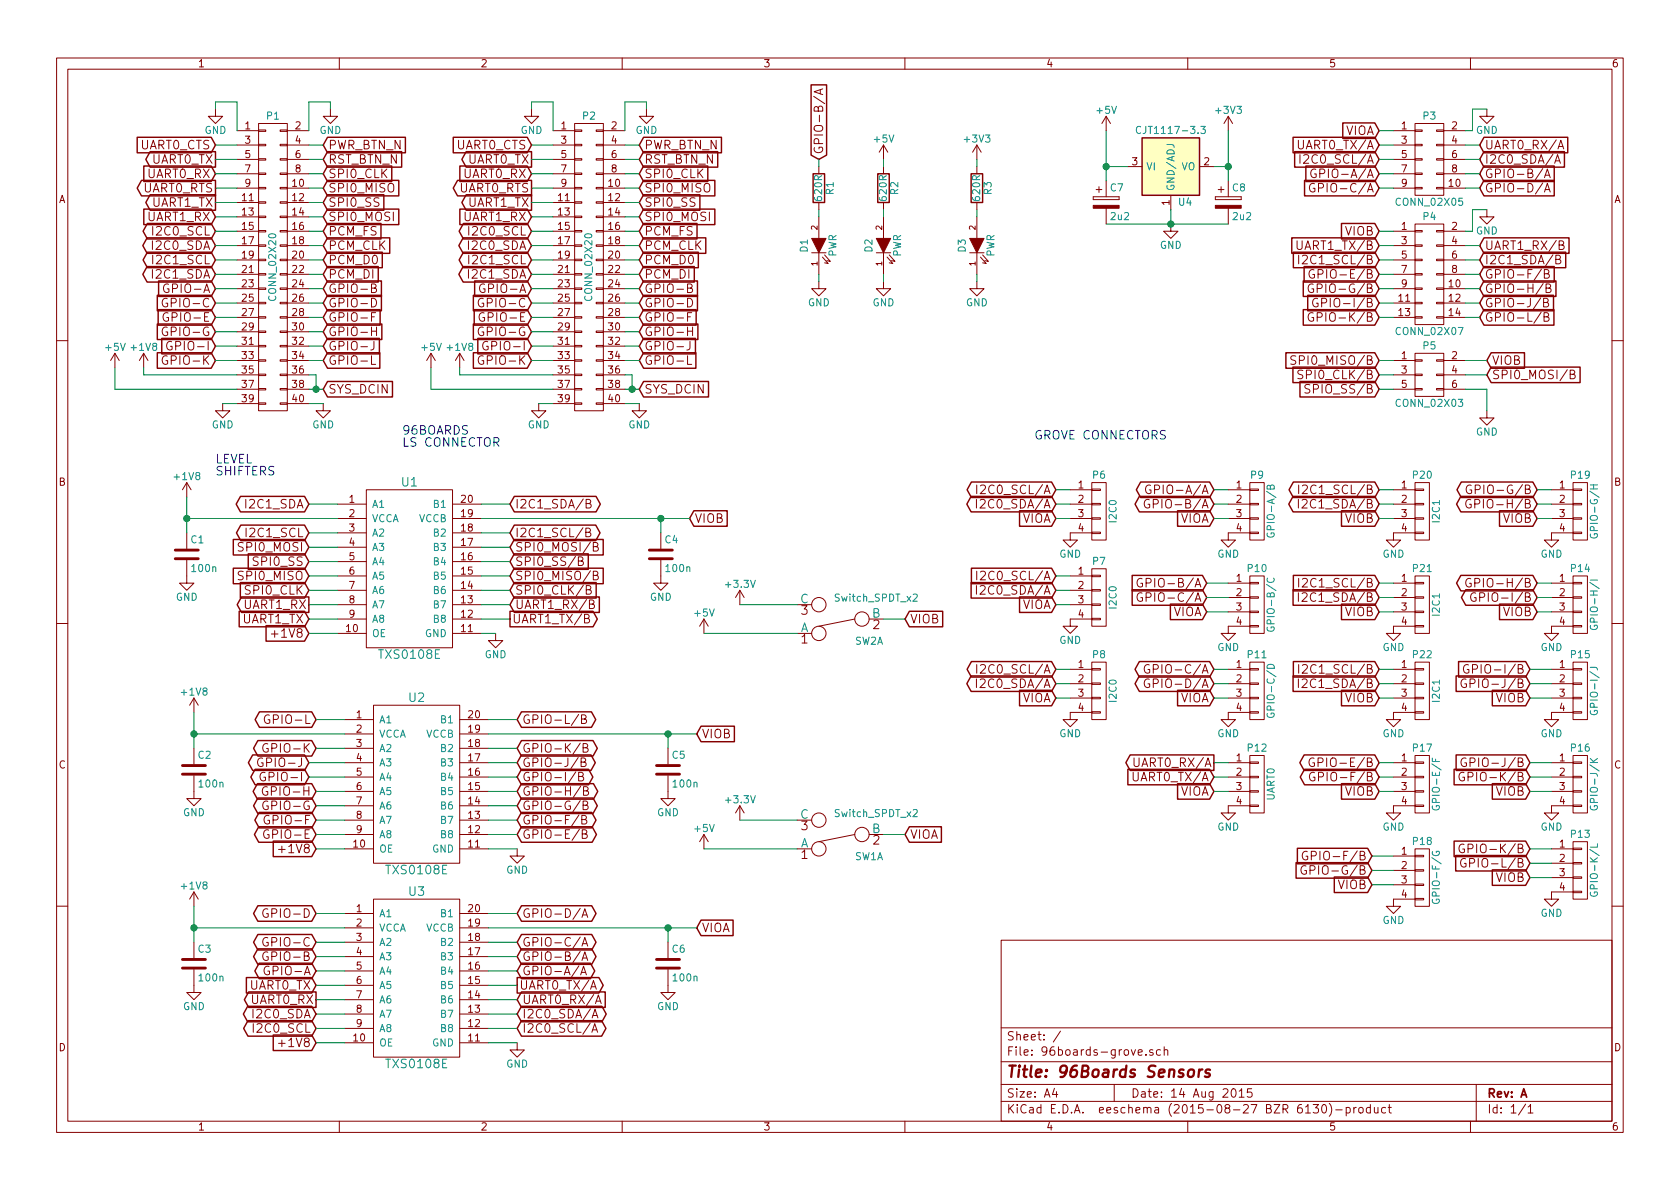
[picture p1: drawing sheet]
<svg xmlns="http://www.w3.org/2000/svg" width="297mm" height="210mm" viewBox="0 0 297 210" stroke-linecap="round" stroke-linejoin="round" font-family="sans-serif">
<defs><g id="words">
<text font-size="2.8" fill="#840000" x="178" y="190.5">Title: 96Boards Sensors</text>
<g font-size="2.1" fill="#840000">
<text x="237.7" y="23.9">VIOA</text>
<text x="24.7" y="26.4">UART0_CTS</text>
<text x="26.7" y="29">UART0_TX</text>
<text x="58.1" y="26.4">PWR_BTN_N</text>
<text x="58.1" y="29">RST_BTN_N</text>
<text x="80.6" y="26.4">UART0_CTS</text>
<text x="82.6" y="29">UART0_TX</text>
<text x="113.9" y="26.4">PWR_BTN_N</text>
<text x="113.9" y="29">RST_BTN_N</text>
<text x="145.5" y="27.3" transform="rotate(-90 145.5 27.3)">GPIO-B/A</text>
<text x="229.8" y="26.4">UART0_TX/A</text>
<text x="230.9" y="29">I2C0_SCL/A</text>
<text x="262.5" y="26.4">UART0_RX/A</text>
<text x="262.5" y="29">I2C0_SDA/A</text>
<text x="25.2" y="34">UART0_RTS</text>
<text x="26" y="31.5">UART0_RX</text>
<text x="58.1" y="31.5">SPI0_CLK</text>
<text x="58.1" y="34">SPI0_MISO</text>
<text x="81.1" y="34">UART0_RTS</text>
<text x="81.9" y="31.5">UART0_RX</text>
<text x="113.9" y="31.5">SPI0_CLK</text>
<text x="113.9" y="34">SPI0_MISO</text>
<text x="233.2" y="31.5">GPIO-A/A</text>
<text x="233.2" y="34">GPIO-C/A</text>
<text x="262.5" y="31.5">GPIO-B/A</text>
<text x="262.5" y="34">GPIO-D/A</text>
<text x="26" y="39.1">UART1_RX</text>
<text x="26.7" y="36.6">UART1_TX</text>
<text x="27.3" y="41.7">I2C0_SCL</text>
<text x="58.1" y="36.6">SPI0_SS</text>
<text x="58.1" y="39.1">SPI0_MOSI</text>
<text x="58.1" y="41.7">PCM_FS</text>
<text x="81.9" y="39.1">UART1_RX</text>
<text x="82.6" y="36.6">UART1_TX</text>
<text x="83.2" y="41.7">I2C0_SCL</text>
<text x="113.9" y="36.6">SPI0_SS</text>
<text x="113.9" y="39.1">SPI0_MOSI</text>
<text x="113.9" y="41.7">PCM_FS</text>
<text x="237.7" y="41.7">VIOB</text>
<text x="27.1" y="44.2">I2C0_SDA</text>
<text x="27.3" y="46.7">I2C1_SCL</text>
<text x="58.1" y="44.2">PCM_CLK</text>
<text x="58.1" y="46.7">PCM_D0</text>
<text x="82.9" y="44.2">I2C0_SDA</text>
<text x="83.2" y="46.7">I2C1_SCL</text>
<text x="113.9" y="44.2">PCM_CLK</text>
<text x="113.9" y="46.7">PCM_D0</text>
<text x="229.8" y="44.2">UART1_TX/B</text>
<text x="230.9" y="46.7">I2C1_SCL/B</text>
<text x="262.5" y="44.2">UART1_RX/B</text>
<text x="262.5" y="46.7">I2C1_SDA/B</text>
<text x="27.1" y="49.3">I2C1_SDA</text>
<text x="29.6" y="51.8">GPIO-A</text>
<text x="58.1" y="49.3">PCM_DI</text>
<text x="58.1" y="51.8">GPIO-B</text>
<text x="82.9" y="49.3">I2C1_SDA</text>
<text x="85.5" y="51.8">GPIO-A</text>
<text x="113.9" y="49.3">PCM_DI</text>
<text x="113.9" y="51.8">GPIO-B</text>
<text x="233.1" y="51.8">GPIO-G/B</text>
<text x="233.4" y="49.3">GPIO-E/B</text>
<text x="262.5" y="49.3">GPIO-F/B</text>
<text x="262.5" y="51.8">GPIO-H/B</text>
<text x="29.5" y="59.4">GPIO-G</text>
<text x="29.6" y="54.4">GPIO-C</text>
<text x="29.7" y="56.9">GPIO-E</text>
<text x="58.1" y="54.4">GPIO-D</text>
<text x="58.1" y="56.9">GPIO-F</text>
<text x="58.1" y="59.4">GPIO-H</text>
<text x="85.4" y="59.4">GPIO-G</text>
<text x="85.5" y="54.4">GPIO-C</text>
<text x="85.6" y="56.9">GPIO-E</text>
<text x="113.9" y="54.4">GPIO-D</text>
<text x="113.9" y="56.9">GPIO-F</text>
<text x="113.9" y="59.4">GPIO-H</text>
<text x="233.2" y="56.9">GPIO-K/B</text>
<text x="234.2" y="54.4">GPIO-I/B</text>
<text x="262.5" y="54.4">GPIO-J/B</text>
<text x="262.5" y="56.9">GPIO-L/B</text>
<text x="29.6" y="64.5">GPIO-K</text>
<text x="30.6" y="62">GPIO-I</text>
<text x="58.1" y="62">GPIO-J</text>
<text x="58.1" y="64.5">GPIO-L</text>
<text x="85.5" y="64.5">GPIO-K</text>
<text x="86.5" y="62">GPIO-I</text>
<text x="113.9" y="62">GPIO-J</text>
<text x="113.9" y="64.5">GPIO-L</text>
<text x="229.6" y="64.5">SPI0_MISO/B</text>
<text x="263.8" y="64.5">VIOB</text>
<text x="58.1" y="69.6">SYS_DCIN</text>
<text x="113.9" y="69.6">SYS_DCIN</text>
<text x="230.7" y="67.1">SPI0_CLK/B</text>
<text x="231.7" y="69.6">SPIO_SS/B</text>
<text x="263.8" y="67.1">SPI0_MOSI/B</text>
<text x="43.6" y="89.9">I2C1_SDA</text>
<text x="91.1" y="89.9">I2C1_SDA/B</text>
<text x="173.5" y="89.9">I2C0_SDA/A</text>
<text x="173.7" y="87.4">I2C0_SCL/A</text>
<text x="204" y="89.9">GPIO-B/A</text>
<text x="204" y="87.4">GPIO-A/A</text>
<text x="230.7" y="89.9">I2C1_SDA/B</text>
<text x="230.9" y="87.4">I2C1_SCL/B</text>
<text x="261.1" y="87.4">GPIO-G/B</text>
<text x="261.2" y="89.9">GPIO-H/B</text>
<text x="43.8" y="95">I2C1_SCL</text>
<text x="91.1" y="95">I2C1_SCL/B</text>
<text x="122.8" y="92.5">VIOB</text>
<text x="180.6" y="92.5">VIOA</text>
<text x="208.5" y="92.5">VIOA</text>
<text x="237.7" y="92.5">VIOB</text>
<text x="265.7" y="92.5">VIOB</text>
<text x="42.5" y="97.5">SPI0_MOSI</text>
<text x="45.1" y="100.1">SPI0_SS</text>
<text x="91.1" y="100.1">SPI0_SS/B</text>
<text x="91.1" y="97.5">SPI0_MOSI/B</text>
<text x="42.5" y="102.6">SPI0_MISO</text>
<text x="43" y="107.7">UART1_RX</text>
<text x="43.6" y="105.2">SPI0_CLK</text>
<text x="91.1" y="105.2">SPI0_CLK/B</text>
<text x="91.1" y="102.6">SPI0_MISO/B</text>
<text x="91.1" y="107.7">UART1_RX/B</text>
<text x="173.5" y="105.2">I2C0_SDA/A</text>
<text x="173.7" y="102.6">I2C0_SCL/A</text>
<text x="180.6" y="107.7">VIOA</text>
<text x="202.8" y="103.9">GPIO-B/A</text>
<text x="202.8" y="106.4">GPIO-C/A</text>
<text x="230.7" y="106.4">I2C1_SDA/B</text>
<text x="230.9" y="103.9">I2C1_SCL/B</text>
<text x="261.2" y="103.9">GPIO-H/B</text>
<text x="262.1" y="106.4">GPIO-I/B</text>
<text x="42.7" y="110.2">UART1_TX</text>
<text x="48.7" y="112.8">+1V8</text>
<text x="90.6" y="110.2">UART1_TX/B</text>
<text x="141.7" y="113.8">1</text>
<text x="141.7" y="108.7">3</text>
<text x="154.4" y="111.2">2</text>
<text x="160.9" y="110.2">VIOB</text>
<text x="207.3" y="109">VIOA</text>
<text x="237.7" y="109">VIOB</text>
<text x="265.7" y="109">VIOB</text>
<text x="173.7" y="119.1">I2C0_SCL/A</text>
<text x="204" y="119.1">GPIO-C/A</text>
<text x="230.9" y="119.1">I2C1_SCL/B</text>
<text x="260.9" y="119.1">GPIO-I/B</text>
<text x="173.5" y="121.7">I2C0_SDA/A</text>
<text x="180.6" y="124.2">VIOA</text>
<text x="204" y="121.7">GPIO-D/A</text>
<text x="208.5" y="124.2">VIOA</text>
<text x="230.7" y="121.7">I2C1_SDA/B</text>
<text x="237.7" y="124.2">VIOB</text>
<text x="260.3" y="121.7">GPIO-J/B</text>
<text x="264.4" y="124.2">VIOB</text>
<text x="47.7" y="128">GPIO-L</text>
<text x="92.4" y="128">GPIO-L/B</text>
<text x="124.1" y="130.6">VIOB</text>
<text x="46.5" y="135.6">GPIO-J</text>
<text x="47.4" y="133.1">GPIO-K</text>
<text x="92.4" y="133.1">GPIO-K/B</text>
<text x="92.4" y="135.6">GPIO-J/B</text>
<text x="200.9" y="135.6">UART0_RX/A</text>
<text x="233.4" y="135.6">GPIO-E/B</text>
<text x="260.3" y="135.6">GPIO-J/B</text>
<text x="47.1" y="138.2">GPIO-I</text>
<text x="47.3" y="143.3">GPIO-G</text>
<text x="47.4" y="140.7">GPIO-H</text>
<text x="92.4" y="143.3">GPIO-G/B</text>
<text x="92.4" y="140.7">GPIO-H/B</text>
<text x="92.4" y="138.2">GPIO-I/B</text>
<text x="200.6" y="138.2">UART0_TX/A</text>
<text x="208.5" y="140.7">VIOA</text>
<text x="233.5" y="138.2">GPIO-F/B</text>
<text x="237.7" y="140.7">VIOB</text>
<text x="259.9" y="138.2">GPIO-K/B</text>
<text x="264.4" y="140.7">VIOB</text>
<text x="47.5" y="148.3">GPIO-E</text>
<text x="47.7" y="145.8">GPIO-F</text>
<text x="92.4" y="148.3">GPIO-E/B</text>
<text x="92.4" y="145.8">GPIO-F/B</text>
<text x="141.7" y="146.8">3</text>
<text x="154.4" y="149.3">2</text>
<text x="160.9" y="148.3">VIOA</text>
<text x="50" y="150.9">+1V8</text>
<text x="141.7" y="151.9">1</text>
<text x="231.9" y="154.7">GPIO-G/B</text>
<text x="232.2" y="152.1">GPIO-F/B</text>
<text x="259.9" y="150.9">GPIO-K/B</text>
<text x="260.2" y="153.4">GPIO-L/B</text>
<text x="264.4" y="156">VIOB</text>
<text x="236.5" y="157.2">VIOB</text>
<text x="47.4" y="167.4">GPIO-C</text>
<text x="47.4" y="162.3">GPIO-D</text>
<text x="92.4" y="167.4">GPIO-C/A</text>
<text x="92.4" y="162.3">GPIO-D/A</text>
<text x="124.1" y="164.8">VIOA</text>
<text x="47.4" y="172.5">GPIO-A</text>
<text x="47.4" y="169.9">GPIO-B</text>
<text x="92.4" y="172.5">GPIO-A/A</text>
<text x="92.4" y="169.9">GPIO-B/A</text>
<text x="44" y="175">UART0_TX</text>
<text x="44.3" y="177.5">UART0_RX</text>
<text x="91.8" y="175">UART0_TX/A</text>
<text x="92.4" y="177.5">UART0_RX/A</text>
<text x="44.8" y="180.1">I2C0_SDA</text>
<text x="45.1" y="182.6">I2C0_SCL</text>
<text x="50" y="185.2">+1V8</text>
<text x="92.4" y="180.1">I2C0_SDA/A</text>
<text x="92.4" y="182.6">I2C0_SCL/A</text>
<text x="178" y="184">Sheet: /</text>
<text x="178" y="186.7">File: 96boards-grove.sch</text>
<text x="178" y="196.9">KiCad E.D.A. eeschema (2015-08-27 BZR 6130)-product</text>
<text x="178" y="194.1">Size: A4</text>
<text x="200" y="194.1">Date: 14 Aug 2015</text>
<text x="263" y="194.1">Rev: A</text>
<text x="263" y="196.9">Id: 1/1</text>
</g>
<g font-size="2.1" fill="#0000c2">
<text x="71.1" y="76.9">96BOARDS</text>
<text x="182.9" y="77.7">GROVE CONNECTORS</text>
<text x="38.1" y="81.9">LEVEL</text>
<text x="71.1" y="79">LS CONNECTOR</text>
<text x="38.1" y="84.1">SHIFTERS</text>
</g>
<g font-size="2.1" fill="#008484">
<text x="71" y="86">U1</text>
<text x="141.5" y="106.7">C</text>
<text x="141.5" y="111.8">A</text>
<text x="154.2" y="109.2">B</text>
<text x="67.3" y="116.5">TXS0108E</text>
<text x="72.3" y="124.1">U2</text>
<text x="141.5" y="149.9">A</text>
<text x="141.5" y="144.8">C</text>
<text x="154.2" y="147.3">B</text>
<text x="68.5" y="154.6">TXS0108E</text>
<text x="72.3" y="158.4">U3</text>
<text x="68.5" y="188.9">TXS0108E</text>
</g>
<g font-size="1.8" fill="#840000">
<text x="35" y="11.9">1</text>
<text x="85" y="11.9">2</text>
<text x="135" y="11.9">3</text>
<text x="185" y="11.9">4</text>
<text x="235" y="11.9">5</text>
<text x="285" y="11.9">6</text>
<text x="43.3" y="22.9">1</text>
<text x="52.2" y="22.9">2</text>
<text x="99.2" y="22.9">1</text>
<text x="108.1" y="22.9">2</text>
<text x="247.8" y="22.9">1</text>
<text x="256.7" y="22.9">2</text>
<text x="43.3" y="25.4">3</text>
<text x="43.3" y="27.9">5</text>
<text x="52.2" y="25.4">4</text>
<text x="52.2" y="27.9">6</text>
<text x="99.2" y="25.4">3</text>
<text x="99.2" y="27.9">5</text>
<text x="108.1" y="25.4">4</text>
<text x="108.1" y="27.9">6</text>
<text x="200.2" y="29.2">3</text>
<text x="212.9" y="29.2">2</text>
<text x="247.8" y="25.4">3</text>
<text x="247.8" y="27.9">5</text>
<text x="256.7" y="25.4">4</text>
<text x="256.7" y="27.9">6</text>
<text x="10.4" y="35.9">A</text>
<text x="42.8" y="35.6">11</text>
<text x="43.3" y="30.5">7</text>
<text x="43.3" y="33">9</text>
<text x="51.7" y="33">10</text>
<text x="51.7" y="35.6">12</text>
<text x="52.2" y="30.5">8</text>
<text x="98.7" y="35.6">11</text>
<text x="99.2" y="30.5">7</text>
<text x="99.2" y="33">9</text>
<text x="107.6" y="33">10</text>
<text x="107.6" y="35.6">12</text>
<text x="108.1" y="30.5">8</text>
<text x="247.8" y="30.5">7</text>
<text x="247.8" y="33">9</text>
<text x="256.2" y="33">10</text>
<text x="256.7" y="30.5">8</text>
<text x="285.4" y="35.9">A</text>
<text x="42.8" y="38.1">13</text>
<text x="42.8" y="40.6">15</text>
<text x="51.7" y="38.1">14</text>
<text x="51.7" y="40.6">16</text>
<text x="98.7" y="38.1">13</text>
<text x="98.7" y="40.6">15</text>
<text x="107.6" y="38.1">14</text>
<text x="107.6" y="40.6">16</text>
<text x="206.8" y="36.3" transform="rotate(-90 206.8 36.3)">1</text>
<text x="247.8" y="40.6">1</text>
<text x="256.7" y="40.6">2</text>
<text x="42.8" y="43.2">17</text>
<text x="42.8" y="45.7">19</text>
<text x="51.7" y="45.7">20</text>
<text x="51.7" y="43.2">18</text>
<text x="98.7" y="43.2">17</text>
<text x="98.7" y="45.7">19</text>
<text x="107.6" y="45.7">20</text>
<text x="107.6" y="43.2">18</text>
<text x="247.8" y="43.2">3</text>
<text x="247.8" y="45.7">5</text>
<text x="256.7" y="43.2">4</text>
<text x="256.7" y="45.7">6</text>
<text x="42.8" y="48.3">21</text>
<text x="42.8" y="50.8">23</text>
<text x="42.8" y="53.3">25</text>
<text x="51.7" y="48.3">22</text>
<text x="51.7" y="50.8">24</text>
<text x="51.7" y="53.3">26</text>
<text x="98.7" y="48.3">21</text>
<text x="98.7" y="50.8">23</text>
<text x="98.7" y="53.3">25</text>
<text x="107.6" y="48.3">22</text>
<text x="107.6" y="50.8">24</text>
<text x="107.6" y="53.3">26</text>
<text x="247.3" y="53.3">11</text>
<text x="247.8" y="48.3">7</text>
<text x="247.8" y="50.8">9</text>
<text x="256.2" y="50.8">10</text>
<text x="256.2" y="53.3">12</text>
<text x="256.7" y="48.3">8</text>
<text x="42.8" y="55.9">27</text>
<text x="42.8" y="58.4">29</text>
<text x="51.7" y="58.4">30</text>
<text x="51.7" y="55.9">28</text>
<text x="98.7" y="55.9">27</text>
<text x="98.7" y="58.4">29</text>
<text x="107.6" y="58.4">30</text>
<text x="107.6" y="55.9">28</text>
<text x="247.3" y="55.9">13</text>
<text x="256.2" y="55.9">14</text>
<text x="42.8" y="61">31</text>
<text x="42.8" y="63.5">33</text>
<text x="51.7" y="61">32</text>
<text x="51.7" y="63.5">34</text>
<text x="98.7" y="61">31</text>
<text x="98.7" y="63.5">33</text>
<text x="107.6" y="61">32</text>
<text x="107.6" y="63.5">34</text>
<text x="247.8" y="63.5">1</text>
<text x="256.7" y="63.5">2</text>
<text x="42.8" y="66">35</text>
<text x="42.8" y="68.6">37</text>
<text x="42.8" y="71.1">39</text>
<text x="51.7" y="71.1">40</text>
<text x="51.7" y="66">36</text>
<text x="51.7" y="68.6">38</text>
<text x="98.7" y="66">35</text>
<text x="98.7" y="68.6">37</text>
<text x="98.7" y="71.1">39</text>
<text x="107.6" y="71.1">40</text>
<text x="107.6" y="66">36</text>
<text x="107.6" y="68.6">38</text>
<text x="247.8" y="66">3</text>
<text x="247.8" y="68.6">5</text>
<text x="256.7" y="66">4</text>
<text x="256.7" y="68.6">6</text>
<text x="10.4" y="85.9">B</text>
<text x="61.7" y="88.9">1</text>
<text x="81.6" y="88.9">20</text>
<text x="190.7" y="86.4">1</text>
<text x="190.7" y="88.9">2</text>
<text x="218.6" y="86.4">1</text>
<text x="218.6" y="88.9">2</text>
<text x="247.8" y="86.4">1</text>
<text x="247.8" y="88.9">2</text>
<text x="275.7" y="86.4">1</text>
<text x="275.7" y="88.9">2</text>
<text x="285.4" y="85.9">B</text>
<text x="61.7" y="91.4">2</text>
<text x="61.7" y="94">3</text>
<text x="81.6" y="94">18</text>
<text x="81.6" y="91.4">19</text>
<text x="190.7" y="91.4">3</text>
<text x="190.7" y="94">4</text>
<text x="218.6" y="91.4">3</text>
<text x="218.6" y="94">4</text>
<text x="247.8" y="91.4">3</text>
<text x="247.8" y="94">4</text>
<text x="275.7" y="91.4">3</text>
<text x="275.7" y="94">4</text>
<text x="61.7" y="96.5">4</text>
<text x="61.7" y="99.1">5</text>
<text x="61.7" y="101.6">6</text>
<text x="81.6" y="101.6">15</text>
<text x="81.6" y="99.1">16</text>
<text x="81.6" y="96.5">17</text>
<text x="190.7" y="101.6">1</text>
<text x="61.7" y="104.1">7</text>
<text x="61.7" y="106.7">8</text>
<text x="81.6" y="106.7">13</text>
<text x="81.6" y="104.1">14</text>
<text x="190.7" y="104.1">2</text>
<text x="190.7" y="106.7">3</text>
<text x="218.6" y="102.9">1</text>
<text x="218.6" y="105.4">2</text>
<text x="218.6" y="107.9">3</text>
<text x="247.8" y="102.9">1</text>
<text x="247.8" y="105.4">2</text>
<text x="247.8" y="107.9">3</text>
<text x="275.7" y="102.9">1</text>
<text x="275.7" y="105.4">2</text>
<text x="275.7" y="107.9">3</text>
<text x="61.3" y="111.8">10</text>
<text x="61.7" y="109.2">9</text>
<text x="81.6" y="111.8">11</text>
<text x="81.6" y="109.2">12</text>
<text x="190.7" y="109.2">4</text>
<text x="218.6" y="110.5">4</text>
<text x="247.8" y="110.5">4</text>
<text x="275.7" y="110.5">4</text>
<text x="190.7" y="118.1">1</text>
<text x="218.6" y="118.1">1</text>
<text x="247.8" y="118.1">1</text>
<text x="275.7" y="118.1">1</text>
<text x="190.7" y="120.6">2</text>
<text x="190.7" y="123.2">3</text>
<text x="190.7" y="125.7">4</text>
<text x="218.6" y="120.6">2</text>
<text x="218.6" y="123.2">3</text>
<text x="218.6" y="125.7">4</text>
<text x="247.8" y="120.6">2</text>
<text x="247.8" y="123.2">3</text>
<text x="247.8" y="125.7">4</text>
<text x="275.7" y="120.6">2</text>
<text x="275.7" y="123.2">3</text>
<text x="275.7" y="125.7">4</text>
<text x="63" y="127">1</text>
<text x="63" y="129.5">2</text>
<text x="82.9" y="127">20</text>
<text x="82.9" y="129.5">19</text>
<text x="10.4" y="135.9">C</text>
<text x="63" y="132.1">3</text>
<text x="63" y="134.6">4</text>
<text x="63" y="137.2">5</text>
<text x="82.9" y="137.2">16</text>
<text x="82.9" y="134.6">17</text>
<text x="82.9" y="132.1">18</text>
<text x="218.6" y="134.6">1</text>
<text x="218.6" y="137.2">2</text>
<text x="247.8" y="134.6">1</text>
<text x="247.8" y="137.2">2</text>
<text x="275.7" y="134.6">1</text>
<text x="275.7" y="137.2">2</text>
<text x="285.4" y="135.9">C</text>
<text x="63" y="139.7">6</text>
<text x="63" y="142.2">7</text>
<text x="82.9" y="142.2">14</text>
<text x="82.9" y="139.7">15</text>
<text x="218.6" y="139.7">3</text>
<text x="218.6" y="142.2">4</text>
<text x="247.8" y="139.7">3</text>
<text x="247.8" y="142.2">4</text>
<text x="275.7" y="139.7">3</text>
<text x="275.7" y="142.2">4</text>
<text x="62.5" y="149.9">10</text>
<text x="63" y="144.8">8</text>
<text x="63" y="147.3">9</text>
<text x="82.9" y="149.9">11</text>
<text x="82.9" y="147.3">12</text>
<text x="82.9" y="144.8">13</text>
<text x="275.7" y="149.9">1</text>
<text x="247.8" y="151.1">1</text>
<text x="247.8" y="153.7">2</text>
<text x="275.7" y="152.4">2</text>
<text x="275.7" y="154.9">3</text>
<text x="63" y="161.3">1</text>
<text x="82.9" y="161.3">20</text>
<text x="247.8" y="156.2">3</text>
<text x="247.8" y="158.7">4</text>
<text x="275.7" y="157.5">4</text>
<text x="63" y="163.8">2</text>
<text x="63" y="166.4">3</text>
<text x="82.9" y="166.4">18</text>
<text x="82.9" y="163.8">19</text>
<text x="63" y="168.9">4</text>
<text x="63" y="171.4">5</text>
<text x="63" y="174">6</text>
<text x="82.9" y="174">15</text>
<text x="82.9" y="171.4">16</text>
<text x="82.9" y="168.9">17</text>
<text x="63" y="176.5">7</text>
<text x="63" y="179.1">8</text>
<text x="82.9" y="179.1">13</text>
<text x="82.9" y="176.5">14</text>
<text x="10.4" y="185.9">D</text>
<text x="62.5" y="184.1">10</text>
<text x="63" y="181.6">9</text>
<text x="82.9" y="184.1">11</text>
<text x="82.9" y="181.6">12</text>
<text x="285.4" y="185.9">D</text>
<text x="35" y="199.9">1</text>
<text x="85" y="199.9">2</text>
<text x="135" y="199.9">3</text>
<text x="185" y="199.9">4</text>
<text x="235" y="199.9">5</text>
<text x="285" y="199.9">6</text>
</g>
<g font-size="1.8" fill="#008484">
<text x="36.1" y="23.7">GND</text>
<text x="47.2" y="21.1">P1</text>
<text x="56.5" y="23.7">GND</text>
<text x="92" y="23.7">GND</text>
<text x="103.1" y="21.1">P2</text>
<text x="112.3" y="23.7">GND</text>
<text x="194" y="20.1">+5V</text>
<text x="201.9" y="23.7">CJT1117-3.3</text>
<text x="215.1" y="20.1">+3V3</text>
<text x="251.7" y="21.1">P3</text>
<text x="260.9" y="23.7">GND</text>
<text x="154.6" y="25.2">+5V</text>
<text x="170.6" y="25.2">+3V3</text>
<text x="145.3" y="35.4" transform="rotate(-90 145.3 35.4)">620R</text>
<text x="147.4" y="34.4" transform="rotate(-90 147.4 34.4)">R1</text>
<text x="156.8" y="35.4" transform="rotate(-90 156.8 35.4)">620R</text>
<text x="158.8" y="34.4" transform="rotate(-90 158.8 34.4)">R2</text>
<text x="173.3" y="35.4" transform="rotate(-90 173.3 35.4)">620R</text>
<text x="175.3" y="34.4" transform="rotate(-90 175.3 34.4)">R3</text>
<text x="196.3" y="33.8">C7</text>
<text x="202.7" y="30.1">VI</text>
<text x="207.6" y="33.8" transform="rotate(-90 207.6 33.8)">GND/ADJ</text>
<text x="208.8" y="30.1">VO</text>
<text x="217.9" y="33.8">C8</text>
<text x="196.5" y="38.9">2u2</text>
<text x="208.4" y="36.4">U4</text>
<text x="218.1" y="38.9">2u2</text>
<text x="247.1" y="36.4">CONN_02X05</text>
<text x="251.7" y="38.9">P4</text>
<text x="260.9" y="41.4">GND</text>
<text x="142.8" y="44.5" transform="rotate(-90 142.8 44.5)">D1</text>
<text x="147.9" y="45.5" transform="rotate(-90 147.9 45.5)">PWR</text>
<text x="154.2" y="44.5" transform="rotate(-90 154.2 44.5)">D2</text>
<text x="159.3" y="45.5" transform="rotate(-90 159.3 45.5)">PWR</text>
<text x="170.7" y="44.5" transform="rotate(-90 170.7 44.5)">D3</text>
<text x="175.8" y="45.5" transform="rotate(-90 175.8 45.5)">PWR</text>
<text x="205.1" y="44">GND</text>
<text x="48.8" y="52.9" transform="rotate(-90 48.8 52.9)">CONN_02X20</text>
<text x="104.7" y="52.9" transform="rotate(-90 104.7 52.9)">CONN_02X20</text>
<text x="142.8" y="54.1">GND</text>
<text x="154.3" y="54.1">GND</text>
<text x="170.8" y="54.1">GND</text>
<text x="247.1" y="59.2">CONN_02X07</text>
<text x="18.7" y="62">+5V</text>
<text x="23.3" y="62">+1V8</text>
<text x="74.6" y="62">+5V</text>
<text x="79.2" y="62">+1V8</text>
<text x="251.7" y="61.8">P5</text>
<text x="247.1" y="71.9">CONN_02X03</text>
<text x="37.4" y="75.7">GND</text>
<text x="55.2" y="75.7">GND</text>
<text x="93.3" y="75.7">GND</text>
<text x="111.1" y="75.7">GND</text>
<text x="260.9" y="77">GND</text>
<text x="30.9" y="84.9">+1V8</text>
<text x="65.8" y="89.8">A1</text>
<text x="76.7" y="89.8">B1</text>
<text x="193.2" y="84.6">P6</text>
<text x="221.2" y="84.6">P9</text>
<text x="249.9" y="84.6">P20</text>
<text x="277.8" y="84.6">P19</text>
<text x="65.8" y="92.3">VCCA</text>
<text x="65.8" y="94.9">A2</text>
<text x="74" y="92.3">VCCB</text>
<text x="76.7" y="94.9">B2</text>
<text x="197.4" y="92.3" transform="rotate(-90 197.4 92.3)">I2C0</text>
<text x="225.3" y="94.4" transform="rotate(-90 225.3 94.4)">GPIO-A/B</text>
<text x="254.6" y="92.3" transform="rotate(-90 254.6 92.3)">I2C1</text>
<text x="282.5" y="94.5" transform="rotate(-90 282.5 94.5)">GPIO-G/H</text>
<text x="33.8" y="96.1">C1</text>
<text x="34" y="101.1">100n</text>
<text x="65.8" y="97.4">A3</text>
<text x="65.8" y="99.9">A4</text>
<text x="76.7" y="99.9">B4</text>
<text x="76.7" y="97.4">B3</text>
<text x="117.6" y="96.1">C4</text>
<text x="117.9" y="101.1">100n</text>
<text x="187.3" y="98.6">GND</text>
<text x="193.2" y="99.9">P7</text>
<text x="215.2" y="98.6">GND</text>
<text x="220.7" y="101.1">P10</text>
<text x="244.4" y="98.6">GND</text>
<text x="249.9" y="101.1">P21</text>
<text x="272.4" y="98.6">GND</text>
<text x="277.8" y="101.1">P14</text>
<text x="31.1" y="106.2">GND</text>
<text x="65.8" y="102.5">A5</text>
<text x="65.8" y="105">A6</text>
<text x="65.8" y="107.6">A7</text>
<text x="76.7" y="107.6">B7</text>
<text x="76.7" y="105">B6</text>
<text x="76.7" y="102.5">B5</text>
<text x="114.9" y="106.2">GND</text>
<text x="128.5" y="103.9">+3.3V</text>
<text x="147.8" y="106.4">Switch_SPDT_x2</text>
<text x="197.4" y="107.5" transform="rotate(-90 197.4 107.5)">I2C0</text>
<text x="65.8" y="110.1">A8</text>
<text x="65.8" y="112.6">OE</text>
<text x="75.1" y="112.6">GND</text>
<text x="76.7" y="110.1">B8</text>
<text x="122.9" y="109">+5V</text>
<text x="151.1" y="114">SW2A</text>
<text x="187.3" y="113.8">GND</text>
<text x="225.3" y="110.9" transform="rotate(-90 225.3 110.9)">GPIO-B/C</text>
<text x="254.6" y="108.8" transform="rotate(-90 254.6 108.8)">I2C1</text>
<text x="282.5" y="110.6" transform="rotate(-90 282.5 110.6)">GPIO-H/I</text>
<text x="85.7" y="116.4">GND</text>
<text x="193.2" y="116.4">P8</text>
<text x="215.2" y="115.1">GND</text>
<text x="220.7" y="116.4">P11</text>
<text x="244.4" y="115.1">GND</text>
<text x="249.9" y="116.4">P22</text>
<text x="272.4" y="115.1">GND</text>
<text x="277.8" y="116.4">P15</text>
<text x="32.2" y="123">+1V8</text>
<text x="197.4" y="124" transform="rotate(-90 197.4 124)">I2C0</text>
<text x="254.6" y="124" transform="rotate(-90 254.6 124)">I2C1</text>
<text x="282.5" y="125.6" transform="rotate(-90 282.5 125.6)">GPIO-I/J</text>
<text x="67.1" y="127.9">A1</text>
<text x="67.1" y="130.4">VCCA</text>
<text x="75.3" y="130.4">VCCB</text>
<text x="78" y="127.9">B1</text>
<text x="187.3" y="130.3">GND</text>
<text x="215.2" y="130.3">GND</text>
<text x="225.3" y="126.2" transform="rotate(-90 225.3 126.2)">GPIO-C/D</text>
<text x="244.4" y="130.3">GND</text>
<text x="272.4" y="130.3">GND</text>
<text x="35.1" y="134.2">C2</text>
<text x="67.1" y="133">A2</text>
<text x="67.1" y="135.5">A3</text>
<text x="78" y="135.5">B3</text>
<text x="78" y="133">B2</text>
<text x="118.9" y="134.2">C5</text>
<text x="220.7" y="132.9">P12</text>
<text x="249.9" y="132.9">P17</text>
<text x="277.8" y="132.9">P16</text>
<text x="35.3" y="139.2">100n</text>
<text x="67.1" y="138">A4</text>
<text x="67.1" y="140.6">A5</text>
<text x="67.1" y="143.1">A6</text>
<text x="78" y="143.1">B6</text>
<text x="78" y="140.6">B5</text>
<text x="78" y="138">B4</text>
<text x="119.1" y="139.2">100n</text>
<text x="128.5" y="142">+3.3V</text>
<text x="225.3" y="141.6" transform="rotate(-90 225.3 141.6)">UART0</text>
<text x="254.6" y="142.6" transform="rotate(-90 254.6 142.6)">GPIO-E/F</text>
<text x="282.5" y="142.6" transform="rotate(-90 282.5 142.6)">GPIO-J/K</text>
<text x="32.3" y="144.3">GND</text>
<text x="67.1" y="145.7">A7</text>
<text x="67.1" y="148.2">A8</text>
<text x="78" y="148.2">B8</text>
<text x="78" y="145.7">B7</text>
<text x="116.2" y="144.3">GND</text>
<text x="122.9" y="147.1">+5V</text>
<text x="147.8" y="144.5">Switch_SPDT_x2</text>
<text x="215.2" y="146.9">GND</text>
<text x="244.4" y="146.9">GND</text>
<text x="249.9" y="149.4">P18</text>
<text x="272.4" y="146.9">GND</text>
<text x="277.8" y="148.1">P13</text>
<text x="67.1" y="150.7">OE</text>
<text x="76.3" y="150.7">GND</text>
<text x="89.5" y="154.5">GND</text>
<text x="151.1" y="152.1">SW1A</text>
<text x="32.2" y="157.3">+1V8</text>
<text x="254.6" y="159.1" transform="rotate(-90 254.6 159.1)">GPIO-F/G</text>
<text x="282.5" y="157.9" transform="rotate(-90 282.5 157.9)">GPIO-K/L</text>
<text x="67.1" y="162.2">A1</text>
<text x="67.1" y="164.7">VCCA</text>
<text x="67.1" y="167.3">A2</text>
<text x="75.3" y="164.7">VCCB</text>
<text x="78" y="162.2">B1</text>
<text x="78" y="167.3">B2</text>
<text x="244.4" y="163.4">GND</text>
<text x="272.4" y="162.1">GND</text>
<text x="35.1" y="168.4">C3</text>
<text x="35.3" y="173.5">100n</text>
<text x="67.1" y="169.8">A3</text>
<text x="67.1" y="172.3">A4</text>
<text x="78" y="172.3">B4</text>
<text x="78" y="169.8">B3</text>
<text x="118.9" y="168.4">C6</text>
<text x="119.1" y="173.5">100n</text>
<text x="32.3" y="178.6">GND</text>
<text x="67.1" y="174.9">A5</text>
<text x="67.1" y="177.4">A6</text>
<text x="67.1" y="180">A7</text>
<text x="78" y="180">B7</text>
<text x="78" y="177.4">B6</text>
<text x="78" y="174.9">B5</text>
<text x="116.2" y="178.6">GND</text>
<text x="67.1" y="182.5">A8</text>
<text x="67.1" y="185">OE</text>
<text x="76.3" y="185">GND</text>
<text x="78" y="182.5">B8</text>
<text x="89.5" y="188.8">GND</text>
</g>
<g font-size="1.4" fill="#840000">
<text x="144.5" y="40.6" transform="rotate(-90 144.5 40.6)">2</text>
<text x="156" y="40.6" transform="rotate(-90 156 40.6)">2</text>
<text x="172.5" y="40.6" transform="rotate(-90 172.5 40.6)">2</text>
<text x="144.5" y="47" transform="rotate(-90 144.5 47)">1</text>
<text x="156" y="47" transform="rotate(-90 156 47)">1</text>
<text x="172.5" y="47" transform="rotate(-90 172.5 47)">1</text>
</g>
</g></defs>
<g fill="none" stroke="#840000" stroke-width=".18">
<path d="M10 10.3h277v189.9h-277zM12 12.2h273v186.1h-273zM38.1 19.3v1.3h1.3l-1.3 1.2-1.3-1.2h1.3M58.4 19.3v1.3h1.3l-1.3 1.2-1.3-1.2h1.3M60 10.3v1.9M94 19.3v1.3h1.2l-1.2 1.2-1.3-1.2h1.3M110 10.3v1.9M114.3 19.3v1.3h1.3l-1.3 1.2-1.3-1.2h1.3M143.9 17l1.9 1.3M145 15.9v.7M145.5 15.7l-1.6 .5 1.6 .5M160 10.3v1.9"/>
<path d="M210 10.3v1.9M260 10.3v1.9M262.9 19.3v1.3h1.3l-1.3 1.2-1.3-1.2h1.3M41.9 23.1h3.8M41.9 25.6h3.8M41.9 28.2h3.8M41.9 30.7h3.8M41.9 33.3h3.8M41.9 35.8h3.8M41.9 38.3h3.8M45.7 38.2h1.3v.3h-1.3zM45.7 35.7h1.3v.2h-1.3z"/>
<path d="M45.7 33.1h1.3v.3h-1.3zM45.7 30.6h1.3v.3h-1.3zM45.7 28.1h1.3v.2h-1.3zM45.7 25.5h1.3v.3h-1.3zM45.7 23h1.3v.2h-1.3zM45.7 21.8h5.1v50.8h-5.1zM49.5 38.2h1.3v.3h-1.3zM49.5 35.7h1.3v.2h-1.3zM49.5 33.1h1.3v.3h-1.3zM49.5 30.6h1.3v.3h-1.3zM49.5 28.1h1.3v.2h-1.3zM49.5 25.5h1.3v.3h-1.3z"/>
<path d="M49.5 23h1.3v.2h-1.3zM50.8 23.1h3.8M50.8 25.6h3.8M50.8 28.2h3.8M50.8 30.7h3.8M50.8 33.3h3.8M50.8 35.8h3.8M50.8 38.3h3.8M97.8 23.1h3.8M97.8 25.6h3.8M97.8 28.2h3.8M97.8 30.7h3.8"/>
<path d="M97.8 33.3h3.8M97.8 35.8h3.8M97.8 38.3h3.8M101.6 38.2h1.3v.3h-1.3zM101.6 35.7h1.3v.2h-1.3zM101.6 33.1h1.3v.3h-1.3zM101.6 30.6h1.3v.3h-1.3zM101.6 28.1h1.3v.2h-1.3zM101.6 25.5h1.3v.3h-1.3zM101.6 23h1.3v.2h-1.3zM101.6 21.8h5.1v50.8h-5.1zM105.4 38.2h1.3v.3h-1.3z"/>
<path d="M105.4 35.7h1.3v.2h-1.3zM105.4 33.1h1.3v.3h-1.3zM105.4 30.6h1.3v.3h-1.3zM105.4 28.1h1.3v.2h-1.3zM105.4 25.5h1.3v.3h-1.3zM105.4 23h1.3v.2h-1.3zM106.7 23.1h3.8M106.7 25.6h3.8M106.7 28.2h3.8M106.7 30.7h3.8M106.7 33.3h3.8M106.7 35.8h3.8"/>
<path d="M106.7 38.3h3.8M144.8 29.5v1.2M144.8 35.8v1.3M144.8 38.3v3.9M156.2 25.6v2.6M156.2 29.5v1.2M156.2 35.8v1.3M156.2 38.3v3.9M156.2 25.6l-.8 1.3M156.2 25.6l.8 1.3M172.7 25.6l-.7 1.3M172.7 25.6v2.6"/>
<path d="M172.7 29.5v1.2M172.7 35.8v1.3M172.7 38.3v3.9M172.7 25.6l.8 1.3M193.3 34.8v.5zM193.3 35.3h4.6zM193.3 34.8h4.6zM193.8 33.5h1M194.3 33v1M195.6 20.6v2.5M195.6 32v2.8M195.6 36.8v2.8"/>
<path d="M195.6 20.6l-.8 1.2M195.6 20.6l.7 1.2M197.9 34.8v.5zM199.4 29.5h2.5M207 39.6v1.3h1.3l-1.3 1.3-1.3-1.3h1.3M207 34.5v2.6M212.1 29.5h2.5M214.9 34.8v.5zM214.9 35.3h4.6zM214.9 34.8h4.6zM215.4 33.5h1M215.9 33v1"/>
<path d="M217.2 20.6v2.5M217.2 32v2.8M217.2 36.8v2.8M217.2 20.6l-.8 1.2M217.2 20.6l.7 1.2M219.5 34.8v.5zM229.8 27.4v1.5M232.4 32.5a.71 .71 0 0 0-.9 .7 .71 .71 0 0 0 .9 .7l.1-.6h-.3M232.6 30a.71 .71 0 0 0-.9 .7 .71 .71 0 0 0 .9 .6l.1-.5h-.3M246.4 23.1h3.8M246.4 25.6h3.8M246.4 28.2h3.8"/>
<path d="M246.4 30.7h3.8M246.4 33.3h3.8M250.2 33.1h1.3v.3h-1.3zM250.2 30.6h1.3v.3h-1.3zM250.2 28.1h1.3v.2h-1.3zM250.2 25.5h1.3v.3h-1.3zM250.2 23h1.3v.2h-1.3zM250.2 21.8h5.1v12.7h-5.1zM250.2 39.6h5.1v17.8h-5.1zM254 33.1h1.3v.3h-1.3zM254 30.6h1.3v.3h-1.3zM254 28.1h1.3v.2h-1.3z"/>
<path d="M254 25.5h1.3v.3h-1.3zM254 23h1.3v.2h-1.3zM255.3 23.1h3.8M255.3 25.6h3.8M255.3 28.2h3.8M255.3 30.7h3.8M255.3 33.3h3.8M262.9 37.1v1.2h1.3l-1.3 1.3-1.3-1.3h1.3M272.8 29.8l-1.3 2M273.1 31.4l.5-1.5 .5 1.5M273.1 34l.5-1.6 .5 1.6M273.2 33.5h.7"/>
<path d="M273.2 31h.7M274.9 28.9l.5-1.5 .5 1.5M275 28.4h.7M275.5 26.3l.5-1.5 .5 1.5M29.6 52.8a.71 .71 0 0 0-.9 .7 .71 .71 0 0 0 .9 .7v-.6h-.3M29.6 57.9a.71 .71 0 0 0-.9 .7 .71 .71 0 0 0 .9 .7v-.6h-.3M29.7 55.4a.71 .71 0 0 0-.9 .7 .71 .71 0 0 0 .9 .6l.1-.5h-.3M29.8 50.3a.71 .71 0 0 0-.9 .7 .71 .71 0 0 0 .9 .7l.1-.6h-.3M41.9 46h3.8M41.9 58.7h3.8M41.9 48.5h3.8M41.9 51h3.8"/>
<path d="M41.9 40.9h3.8M41.9 53.6h3.8M41.9 43.4h3.8M41.9 56.1h3.8M45.7 58.5h1.3v.3h-1.3zM45.7 56h1.3v.3h-1.3zM45.7 53.5h1.3v.2h-1.3zM45.7 50.9h1.3v.3h-1.3zM45.7 48.4h1.3v.2h-1.3zM45.7 45.8h1.3v.3h-1.3zM45.7 43.3h1.3v.3h-1.3zM45.7 40.8h1.3v.2h-1.3z"/>
<path d="M49.5 58.5h1.3v.3h-1.3zM49.5 56h1.3v.3h-1.3zM49.5 53.5h1.3v.2h-1.3zM49.5 50.9h1.3v.3h-1.3zM49.5 48.4h1.3v.2h-1.3zM49.5 45.8h1.3v.3h-1.3zM49.5 43.3h1.3v.3h-1.3zM49.5 40.8h1.3v.2h-1.3zM50.8 46h3.8M50.8 58.7h3.8M50.8 48.5h3.8M50.8 51h3.8"/>
<path d="M50.8 40.9h3.8M50.8 53.6h3.8M50.8 43.4h3.8M50.8 56.1h3.8M65.7 50.9h.6l.2-.3-.1-.2-.2-.2h-.5v1.5h.6l.2-.1 .1-.4-.4-.3M65.7 52.8a.77 .77 0 0 1 .9 .7 .77 .77 0 0 1-.9 .8zM65.7 56h.5M65.7 58.6h.9M66.4 55.3h-.7v1.5M66.6 57.8v1.6M85.4 52.8a.71 .71 0 0 0-.9 .7 .71 .71 0 0 0 .9 .7l.1-.6h-.3M85.4 57.9a.71 .71 0 0 0-.9 .7 .71 .71 0 0 0 .9 .7l.1-.6h-.3"/>
<path d="M85.6 55.4a.71 .71 0 0 0-.9 .7 .71 .71 0 0 0 .9 .6l.1-.5h-.3M85.7 50.3a.71 .71 0 0 0-.9 .7 .71 .71 0 0 0 .9 .7l.1-.6h-.4M97.8 46h3.8M97.8 58.7h3.8M97.8 48.5h3.8M97.8 51h3.8M97.8 40.9h3.8M97.8 53.6h3.8M97.8 43.4h3.8M97.8 56.1h3.8M101.6 58.5h1.3v.3h-1.3zM101.6 56h1.3v.3h-1.3z"/>
<path d="M101.6 53.5h1.3v.2h-1.3zM101.6 50.9h1.3v.3h-1.3zM101.6 48.4h1.3v.2h-1.3zM101.6 45.8h1.3v.3h-1.3zM101.6 43.3h1.3v.3h-1.3zM101.6 40.8h1.3v.2h-1.3zM105.4 58.5h1.3v.3h-1.3zM105.4 56h1.3v.3h-1.3zM105.4 53.5h1.3v.2h-1.3zM105.4 50.9h1.3v.3h-1.3zM105.4 48.4h1.3v.2h-1.3zM105.4 45.8h1.3v.3h-1.3z"/>
<path d="M105.4 43.3h1.3v.3h-1.3zM105.4 40.8h1.3v.2h-1.3zM106.7 46h3.8M106.7 58.7h3.8M106.7 48.5h3.8M106.7 51h3.8M106.7 40.9h3.8M106.7 53.6h3.8M106.7 43.4h3.8M106.7 56.1h3.8M121.6 50.9h.6l.2-.3-.1-.2-.2-.2h-.5v1.5h.5l.3-.1 .1-.4-.4-.3M121.6 52.8a.77 .77 0 0 1 .9 .7 .77 .77 0 0 1-.9 .8z"/>
<path d="M121.6 56h.5M121.6 58.6h.9M122.3 55.3h-.7v1.5M122.5 57.8v1.6M143.5 44.7h2.5M144.8 49.8v1.2h1.2l-1.2 1.3-1.3-1.3h1.3M144.8 44.7v3.8M145.4 45.5l1 1.1-.6-.1M145.8 45.1l1 1.1-.6-.1M154.9 44.7h2.6M156.2 49.8v1.2h1.3l-1.3 1.3-1.3-1.3h1.3M156.2 44.7v3.8"/>
<path d="M156.8 45.5l1.1 1.1-.7-.1M157.2 45.1l1 1.1-.6-.1M171.4 44.7h2.6M172.7 49.8v1.2h1.3l-1.3 1.3-1.3-1.3h1.3M172.7 44.7v3.8M173.4 45.5l1 1.1-.7-.1M173.7 45.1l1.1 1.1-.7-.1M229.6 45.1v1.6M230.3 45.3l.2-.2h.4l.2 .2 .1 .3-.1 .2-.9 .9h1M232.2 50.3a.71 .71 0 0 0-.9 .7 .71 .71 0 0 0 .9 .7l.1-.6h-.3M232.2 55.4a.71 .71 0 0 0-.9 .7 .71 .71 0 0 0 .9 .6l.1-.5h-.3M232.3 47.7a.71 .71 0 0 0-.9 .7 .71 .71 0 0 0 .9 .7l.1-.6h-.3"/>
<path d="M233 52.8a.71 .71 0 0 0-.9 .7 .71 .71 0 0 0 .9 .7v-.6h-.3M246.4 46h3.8M246.4 48.5h3.8M246.4 51h3.8M246.4 40.9h3.8M246.4 53.6h3.8M246.4 43.4h3.8M246.4 56.1h3.8M250.2 56h1.3v.3h-1.3zM250.2 53.5h1.3v.2h-1.3zM250.2 50.9h1.3v.3h-1.3zM250.2 48.4h1.3v.2h-1.3z"/>
<path d="M250.2 45.8h1.3v.3h-1.3zM250.2 43.3h1.3v.3h-1.3zM250.2 40.8h1.3v.2h-1.3zM254 56h1.3v.3h-1.3zM254 53.5h1.3v.2h-1.3zM254 50.9h1.3v.3h-1.3zM254 48.4h1.3v.2h-1.3zM254 45.8h1.3v.3h-1.3zM254 43.3h1.3v.3h-1.3zM254 40.8h1.3v.2h-1.3zM255.3 46h3.8M255.3 48.5h3.8"/>
<path d="M255.3 51h3.8M255.3 40.9h3.8M255.3 53.6h3.8M255.3 43.4h3.8M255.3 56.1h3.8M272.4 52.7l-1.3 1.9M272.5 55.2l-1.3 2M272.5 47.6l-1.3 1.9M272.8 50.1l-1.2 2M272.9 53.5l.7-.1 .1-.2v-.3l-.3-.1h-.5v1.5h.6l.2-.2 .1-.3-.4-.3M273 56h.7l.1-.3-.1-.3-.2-.1h-.5v1.5h.6l.3-.3v-.2l-.4-.3M273 48.4l.7-.1 .2-.2-.1-.3-.2-.1h-.6v1.5h.6l.3-.3v-.2l-.3-.3"/>
<path d="M273.4 50.9h.6l.2-.3-.1-.2-.2-.2h-.5v1.5h.5l.3-.1v-.4l-.3-.3M275.1 45.9l.6-.1 .2-.2-.1-.3-.2-.2h-.5v1.6h.6l.2-.2 .1-.4-.4-.2M275.7 43.3h.6l.2-.3-.1-.3-.2-.1h-.5v1.5h.6l.2-.1 .1-.4-.4-.3M10 60.2h2M20.3 62.5l-.7 1.2M20.3 62.5v2.5M20.3 62.5l.8 1.2M25.4 62.5l-.8 1.2M25.4 62.5v2.5M25.4 62.5l.8 1.2M29.6 63a.71 .71 0 0 0-.9 .7 .71 .71 0 0 0 .9 .7v-.6h-.3M30.4 60.4a.71 .71 0 0 0-.9 .7 .71 .71 0 0 0 .9 .7v-.6h-.3"/>
<path d="M39.4 71.4v1.2h1.2l-1.2 1.3-1.3-1.3h1.3M41.9 71.4h3.8M41.9 61.2h3.8M41.9 63.7h3.8M41.9 66.3h3.8M41.9 68.8h3.8M45.7 71.2h1.3v.3h-1.3zM45.7 68.7h1.3v.3h-1.3zM45.7 66.2h1.3v.2h-1.3zM45.7 63.6h1.3v.3h-1.3zM45.7 61.1h1.3v.2h-1.3zM49.5 71.2h1.3v.3h-1.3z"/>
<path d="M49.5 68.7h1.3v.3h-1.3zM49.5 66.2h1.3v.2h-1.3zM49.5 63.6h1.3v.3h-1.3zM49.5 61.1h1.3v.2h-1.3zM50.8 71.4h3.8M50.8 61.2h3.8M50.8 63.7h3.8M50.8 66.3h3.8M50.8 68.8h3.8M57.1 71.4v1.2h1.3l-1.3 1.3-1.2-1.3h1.2M65.7 62.9v1.5h.7M66.1 60.4v1.1a.47 .47 0 0 1-.5 .4"/>
<path d="M76.2 62.5l-.8 1.2M76.2 62.5v2.5M76.2 62.5l.8 1.2M81.3 62.5l-.8 1.2M81.3 62.5v2.5M81.3 62.5l.7 1.2M85.4 63a.71 .71 0 0 0-.9 .7 .71 .71 0 0 0 .9 .7l.1-.6h-.3M86.2 60.4a.71 .71 0 0 0-.9 .7 .71 .71 0 0 0 .9 .7l.1-.6h-.3M95.2 71.4v1.2h1.3l-1.3 1.3-1.2-1.3h1.2M97.8 71.4h3.8M97.8 61.2h3.8M97.8 63.7h3.8"/>
<path d="M97.8 66.3h3.8M97.8 68.8h3.8M101.6 71.2h1.3v.3h-1.3zM101.6 68.7h1.3v.3h-1.3zM101.6 66.2h1.3v.2h-1.3zM101.6 63.6h1.3v.3h-1.3zM101.6 61.1h1.3v.2h-1.3zM105.4 71.2h1.3v.3h-1.3zM105.4 68.7h1.3v.3h-1.3zM105.4 66.2h1.3v.2h-1.3zM105.4 63.6h1.3v.3h-1.3zM105.4 61.1h1.3v.2h-1.3z"/>
<path d="M106.7 71.4h3.8M106.7 61.2h3.8M106.7 63.7h3.8M106.7 66.3h3.8M106.7 68.8h3.8M113 71.4v1.2h1.3l-1.3 1.3-1.2-1.3h1.2M121.6 62.9v1.5h.7M122 60.4v1.1a.47 .47 0 0 1-.6 .4M229.1 63a.62 .62 0 0 0-.8 .1v.4l.7 .3v.5a.62 .62 0 0 1-.8 .1M230.4 65.5a.62 .62 0 0 0-.9 .1v.4l.8 .4v.4a.62 .62 0 0 1-.8 .1M231.6 68.1a.62 .62 0 0 0-.8 0v.5l.7 .3v.5a.62 .62 0 0 1-.8 0M246.4 63.7h3.8"/>
<path d="M246.4 66.3h3.8M246.4 68.8h3.8M250.2 68.7h1.3v.3h-1.3zM250.2 66.2h1.3v.2h-1.3zM250.2 63.6h1.3v.3h-1.3zM250.2 62.5h5.1v7.6h-5.1zM254 68.7h1.3v.3h-1.3zM254 66.2h1.3v.2h-1.3zM254 63.6h1.3v.3h-1.3zM255.3 63.7h3.8M255.3 66.3h3.8M255.3 68.8h3.8"/>
<path d="M262.9 72.6v1.3h1.3l-1.3 1.3-1.3-1.3h1.3M277.6 66.2l.7-.1 .1-.2v-.3l-.3-.1h-.5v1.5h.6l.3-.3v-.2l-.4-.3M285 60.2h2M33 99.1v4h1.3l-1.3 1.3-1.3-1.3h1.3M33 85.3l-.7 1.3M33 85.3v2.6M33 94.2v2.8M33 85.3l.8 1.3M59.7 89.1h5.1M59.7 91.7h5.1M59.7 94.2h5.1M59.7 96.8h5.1"/>
<path d="M59.7 99.3h5.1M64.8 86.6h15.2v27.9h-15.2zM80 89.1h5.1M80 91.7h5.1M80 94.2h5.1M80 96.8h5.1M80 99.3h5.1M102.3 99.2l.6-.1 .2-.2-.1-.3-.2-.1h-.5v1.5h.5l.3-.3v-.2l-.3-.3M103.6 94.1h.6l.2-.3-.1-.3-.2-.1h-.5v1.5h.6l.2-.1 .1-.4-.4-.3M103.6 89h.7l.1-.3v-.2l-.3-.2h-.5v1.5h.6l.3-.2v-.3l-.4-.3M104.9 96.7l.7-.1 .1-.2-.1-.3-.2-.2h-.5v1.6h.6l.2-.2 .1-.4-.4-.2M116.8 99.1v4h1.3l-1.3 1.3-1.2-1.3h1.2"/>
<path d="M116.8 94.2v2.8M172.6 88.3v1.5M172.7 85.8v1.5M189.2 86.6h3.8M189.2 89.1h3.8M189.2 91.7h3.8M193 94.1h1.6v.3h-1.6zM193 91.6h1.6v.2h-1.6zM193 89h1.6v.3h-1.6zM193 86.5h1.6v.2h-1.6zM193 85.3h2.6v10.2h-2.6zM193 94.2h-3.8v1.3h1.3l-1.3 1.3-1.2-1.3h1.2"/>
<path d="M203.2 88.4a.71 .71 0 0 0-.9 .7 .71 .71 0 0 0 .9 .7l.1-.6h-.3M203.4 85.8a.71 .71 0 0 0-.9 .7 .71 .71 0 0 0 .9 .7l.1-.6h-.3M217.2 86.6h3.8M217.2 89.1h3.8M217.2 91.7h3.8M221 94.1h1.5v.3h-1.5zM221 91.6h1.5v.2h-1.5zM221 89h1.5v.3h-1.5zM221 86.5h1.5v.2h-1.5zM221 85.3h2.5v10.2h-2.5zM221 94.2h-3.8v1.3h1.2l-1.2 1.3-1.3-1.3h1.3M229.6 88.3v1.5"/>
<path d="M229.6 85.8v1.5M230.3 85.9l.2-.1h.4l.2 .1 .1 .3-.1 .2-.9 .9h1M246.4 86.6h3.8M246.4 89.1h3.8M246.4 91.7h3.8M250.2 94.1h1.5v.3h-1.5zM250.2 91.6h1.5v.2h-1.5zM250.2 89h1.5v.3h-1.5zM250.2 86.5h1.5v.2h-1.5zM250.2 85.3h2.5v10.2h-2.5zM250.2 94.2h-3.8v1.3h1.2l-1.2 1.3-1.3-1.3h1.3M260 88.4a.71 .71 0 0 0-.9 .7 .71 .71 0 0 0 .9 .7l.1-.6h-.3"/>
<path d="M260.1 85.8a.71 .71 0 0 0-.9 .7 .71 .71 0 0 0 .9 .7l.1-.6h-.3M274.3 86.6h3.8M274.3 89.1h3.8M274.3 91.7h3.8M278.1 94.1h1.6v.3h-1.6zM278.1 91.6h1.6v.2h-1.6zM278.1 89h1.6v.3h-1.6zM278.1 86.5h1.6v.2h-1.6zM278.1 85.3h2.6v10.2h-2.6zM278.1 94.2h-3.8v1.3h1.3l-1.3 1.3-1.3-1.3h1.3M10 110.3h2M48 112.1h1.1"/>
<path d="M59.7 101.8h5.1M59.7 104.4h5.1M59.7 106.9h5.1M59.7 109.5h5.1M59.7 112h5.1M80 101.8h5.1M80 104.4h5.1M80 106.9h5.1M80 109.5h5.1M80 112h5.1M87.6 112v1.3h1.3l-1.3 1.2-1.2-1.2h1.2M103.4 109.4l.6-.1 .2-.2-.1-.3-.2-.2h-.5v1.6h.5l.3-.2v-.4l-.3-.2"/>
<path d="M103.7 104.3l.6-.1 .2-.2-.1-.3-.2-.1h-.5v1.5h.5l.3-.2v-.3l-.3-.3M104.2 106.8h.7l.1-.3v-.3l-.3-.1h-.5v1.5h.6l.2-.1 .1-.4-.4-.3M104.9 101.7h.7l.1-.3-.1-.2-.2-.2h-.5v1.5h.6l.2-.1 .1-.4-.4-.3M124.5 109.5l-.8 1.2M124.5 109.5v2.5M124.5 109.5l.7 1.2M130.8 104.4l-.8 1.3M130.8 104.4v2.5M130.8 104.4l.8 1.3M151.1 109.5l-6.3 1.2M172.6 103.6v1.5M172.7 101v1.5"/>
<path d="M172.7 117.5v1.5M189.2 118.4h3.8M189.2 101.8h3.8M189.2 104.4h3.8M189.2 106.9h3.8M193 118.2h1.6v.3h-1.6zM193 117.1h2.6v10.1h-2.6zM193 109.3h1.6v.3h-1.6zM193 106.8h1.6v.3h-1.6zM193 104.3h1.6v.2h-1.6zM193 101.7h1.6v.3h-1.6zM193 100.6h2.6v10.1h-2.6z"/>
<path d="M193 109.5h-3.8v1.2h1.3l-1.3 1.3-1.2-1.3h1.2M201.9 102.4a.71 .71 0 0 0-.9 .6 .71 .71 0 0 0 .9 .7l.1-.6h-.3M201.9 104.9a.71 .71 0 0 0-.9 .7 .71 .71 0 0 0 .9 .7l.1-.6h-.3M203.2 117.6a.71 .71 0 0 0-.9 .7 .71 .71 0 0 0 .9 .7l.1-.6h-.3M217.2 118.4h3.8M217.2 103.1h3.8M217.2 105.7h3.8M217.2 108.2h3.8M221 118.2h1.5v.3h-1.5zM221 117.1h2.5v10.1h-2.5zM221 110.6h1.5v.3h-1.5zM221 108.1h1.5v.2h-1.5z"/>
<path d="M221 105.5h1.5v.3h-1.5zM221 103h1.5v.2h-1.5zM221 101.8h2.5v10.2h-2.5zM221 110.7h-3.8v1.3h1.2l-1.2 1.3-1.3-1.3h1.3M229.6 104.8v1.5M229.6 102.3v1.5M229.6 117.5v1.5M230.3 102.4l.2-.1h.4l.2 .1 .1 .3-.1 .2-.9 .9h1M230.3 117.7l.2-.2h.4l.2 .2 .1 .3-.1 .2-.9 .8h1M246.4 118.4h3.8M246.4 103.1h3.8M246.4 105.7h3.8"/>
<path d="M246.4 108.2h3.8M250.2 110.6h1.5v.3h-1.5zM250.2 108.1h1.5v.2h-1.5zM250.2 105.5h1.5v.3h-1.5zM250.2 103h1.5v.2h-1.5zM250.2 101.8h2.5v10.2h-2.5zM250.2 118.2h1.5v.3h-1.5zM250.2 117.1h2.5v10.1h-2.5zM250.2 110.7h-3.8v1.3h1.2l-1.2 1.3-1.3-1.3h1.3M259.6 117.6a.71 .71 0 0 0-.9 .7 .71 .71 0 0 0 .9 .7l.1-.6h-.3M260 102.4a.71 .71 0 0 0-.9 .6 .71 .71 0 0 0 .9 .7l.1-.6h-.3M260.9 104.9a.71 .71 0 0 0-.9 .7 .71 .71 0 0 0 .9 .7l.1-.6h-.3"/>
<path d="M274.3 118.4h3.8M274.3 103.1h3.8M274.3 105.7h3.8M274.3 108.2h3.8M278.1 118.2h1.6v.3h-1.6zM278.1 117.1h2.6v10.1h-2.6zM278.1 110.6h1.6v.3h-1.6zM278.1 108.1h1.6v.2h-1.6zM278.1 105.5h1.6v.3h-1.6zM278.1 103h1.6v.2h-1.6zM278.1 101.8h2.6v10.2h-2.6zM278.1 110.7h-3.8v1.3h1.3l-1.3 1.3-1.3-1.3h1.3"/>
<path d="M285 110.3h2M34.3 137.2v4h1.3l-1.3 1.3-1.3-1.3h1.3M34.3 123.4v2.6M34.3 132.3v2.8M34.3 123.4l-.8 1.3M34.3 123.4l.8 1.3M46.4 134.1a.71 .71 0 0 0-.9 .7 .71 .71 0 0 0 .9 .7l.1-.6h-.3M46.9 136.6a.71 .71 0 0 0-.9 .7 .71 .71 0 0 0 .9 .7v-.6h-.3M47.3 139.2a.71 .71 0 0 0-.9 .7 .71 .71 0 0 0 .9 .7v-.6h-.3M47.3 131.6a.71 .71 0 0 0-.9 .7 .71 .71 0 0 0 .9 .6l.1-.5h-.3M47.6 126.5a.71 .71 0 0 0-.9 .7 .71 .71 0 0 0 .9 .7l.1-.6h-.3M61 134.9h5"/>
<path d="M61 137.4h5M61 139.9h5M61 127.2h5M61 129.8h5M61 132.3h5M66 124.7h15.3v27.9h-15.3zM81.3 134.9h5.1M81.3 137.4h5.1M81.3 139.9h5.1M81.3 127.2h5.1M81.3 129.8h5.1M81.3 132.3h5.1"/>
<path d="M101.8 136.5l-1.3 1.9M102.2 134l-1.3 1.9M102.3 137.3l.7-.1 .1-.2-.1-.3-.2-.1h-.5v1.5h.6l.2-.2 .1-.3-.4-.3M102.3 126.3l-1.3 2M102.6 131.4l-1.3 2M102.7 139l-1.3 2M102.7 134.8l.7-.1 .2-.2-.1-.3-.2-.2h-.6v1.6h.6l.3-.2v-.4l-.3-.2M102.8 127.1h.7l.1-.3v-.2l-.3-.2h-.5v1.5h.6l.3-.2v-.3l-.4-.3M103.1 132.2h.7l.1-.3-.1-.3-.2-.1h-.5v1.5h.6l.3-.3v-.2l-.4-.3M103.2 139.8h.6l.2-.3-.1-.2-.2-.2h-.5v1.5h.6l.3-.2v-.3l-.4-.3M118.1 137.2v4h1.3l-1.3 1.3-1.3-1.3h1.3M118.1 132.3v2.8"/>
<path d="M172.6 120.1v1.5M189.2 120.9h3.8M189.2 123.4h3.8M193 125.9h1.6v.2h-1.6zM193 123.3h1.6v.3h-1.6zM193 120.8h1.6v.2h-1.6zM193 126h-3.8v1.2h1.3l-1.3 1.3-1.2-1.3h1.2M203.2 120.1a.71 .71 0 0 0-.9 .7 .71 .71 0 0 0 .9 .7l.1-.6h-.3M217.2 134.9h3.8M217.2 137.4h3.8M217.2 139.9h3.8M217.2 120.9h3.8"/>
<path d="M217.2 123.4h3.8M221 139.8h1.5v.3h-1.5zM221 137.3h1.5v.2h-1.5zM221 134.7h1.5v.3h-1.5zM221 133.6h2.5v10.2h-2.5zM221 125.9h1.5v.2h-1.5zM221 123.3h1.5v.3h-1.5zM221 120.8h1.5v.2h-1.5zM221 126h-3.8v1.2h1.2l-1.2 1.3-1.3-1.3h1.3M229.6 120.1v1.5M232.3 134.1a.71 .71 0 0 0-.9 .7 .71 .71 0 0 0 .9 .7l.1-.6h-.3M232.4 136.6a.71 .71 0 0 0-.9 .7 .71 .71 0 0 0 .9 .7l.1-.6h-.3"/>
<path d="M246.4 134.9h3.8M246.4 137.4h3.8M246.4 139.9h3.8M246.4 120.9h3.8M246.4 123.4h3.8M250.2 139.8h1.5v.3h-1.5zM250.2 137.3h1.5v.2h-1.5zM250.2 134.7h1.5v.3h-1.5zM250.2 133.6h2.5v10.2h-2.5zM250.2 125.9h1.5v.2h-1.5zM250.2 123.3h1.5v.3h-1.5zM250.2 120.8h1.5v.2h-1.5z"/>
<path d="M250.2 126h-3.8v1.2h1.2l-1.2 1.3-1.3-1.3h1.3M258.9 136.6a.71 .71 0 0 0-.9 .7 .71 .71 0 0 0 .9 .7v-.6h-.3M259.2 120.1a.71 .71 0 0 0-.9 .7 .71 .71 0 0 0 .9 .7l.1-.6h-.3M259.2 134.1a.71 .71 0 0 0-.9 .7 .71 .71 0 0 0 .9 .7l.1-.6h-.3M274.3 134.9h3.8M274.3 137.4h3.8M274.3 139.9h3.8M274.3 120.9h3.8M274.3 123.4h3.8M278.1 125.9h1.6v.2h-1.6zM278.1 123.3h1.6v.3h-1.6zM278.1 120.8h1.6v.2h-1.6z"/>
<path d="M278.1 139.8h1.6v.3h-1.6zM278.1 137.3h1.6v.2h-1.6zM278.1 134.7h1.6v.3h-1.6zM278.1 133.6h2.6v10.2h-2.6zM278.1 126h-3.8v1.2h1.3l-1.3 1.3-1.3-1.3h1.3M34.3 157.7l-.8 1.3M34.3 157.7v2.6M34.3 157.7l.8 1.3M47.3 141.7a.71 .71 0 0 0-.9 .7 .71 .71 0 0 0 .9 .7l.1-.6h-.3M47.5 146.8a.71 .71 0 0 0-.9 .7 .71 .71 0 0 0 .9 .7l.1-.6h-.3M47.6 144.3a.71 .71 0 0 0-.9 .7 .71 .71 0 0 0 .9 .6l.1-.5h-.4M49.3 150.2h1.1"/>
<path d="M61 142.5h5M61 145h5M61 147.6h5M61 150.1h5M66 159h15.3v27.9h-15.3zM81.3 142.5h5.1M81.3 145h5.1M81.3 147.6h5.1M81.3 150.1h5.1M91.4 150.1v1.3h1.3l-1.3 1.2-1.2-1.2h1.2M102.4 144.1l-1.3 2M102.9 144.9h.6l.2-.3-.1-.3-.2-.1h-.5v1.5h.6l.3-.3v-.2l-.4-.3"/>
<path d="M102.9 147.5l.7-.1 .2-.2-.1-.3-.2-.2h-.6v1.6h.6l.3-.3v-.3l-.3-.2M103.1 142.4l.7-.1 .1-.2-.1-.3-.2-.1h-.5v1.5h.6l.2-.2 .1-.3-.4-.3M124.5 147.6v2.5M124.5 147.6l-.8 1.2M124.5 147.6l.7 1.2M130.8 142.5v2.5M130.8 142.5l-.8 1.3M130.8 142.5l.8 1.3M151.1 147.6l-6.3 1.2M221 142.4h1.5v.2h-1.5zM221 142.5h-3.8v1.3h1.2l-1.2 1.2-1.3-1.2h1.3M230.9 153.2a.71 .71 0 0 0-.9 .6 .71 .71 0 0 0 .9 .7l.1-.6h-.3"/>
<path d="M231.1 150.6a.71 .71 0 0 0-.9 .7 .71 .71 0 0 0 .9 .7l.1-.6h-.3M246.4 151.4h3.8M246.4 153.9h3.8M246.4 156.5h3.8M250.2 142.4h1.5v.2h-1.5zM250.2 158.9h1.5v.2h-1.5zM250.2 156.3h1.5v.3h-1.5zM250.2 153.8h1.5v.2h-1.5zM250.2 151.3h1.5v.2h-1.5zM250.2 150.1h2.5v10.2h-2.5zM250.2 142.5h-3.8v1.3h1.2l-1.2 1.2-1.3-1.2h1.3M250.2 159h-3.8v1.3h1.2l-1.2 1.2-1.3-1.2h1.3"/>
<path d="M258.9 149.3a.71 .71 0 0 0-.9 .7 .71 .71 0 0 0 .9 .7v-.6h-.3M259.1 151.9a.71 .71 0 0 0-.9 .7 .71 .71 0 0 0 .9 .7l.1-.6h-.3M274.3 150.1h3.8M274.3 152.6h3.8M274.3 155.2h3.8M278.1 157.6h1.6v.3h-1.6zM278.1 155.1h1.6v.2h-1.6zM278.1 152.5h1.6v.3h-1.6zM278.1 150h1.6v.2h-1.6zM278.1 148.8h2.6v10.2h-2.6zM278.1 142.4h1.6v.2h-1.6zM278.1 157.7h-3.8v1.3h1.3l-1.3 1.3-1.3-1.3h1.3"/>
<path d="M278.1 142.5h-3.8v1.3h1.3l-1.3 1.2-1.3-1.2h1.3M10 160.2h2M34.3 171.4v4.1h1.3l-1.3 1.3-1.3-1.3h1.3M34.3 166.6v2.8M47.3 168.4a.71 .71 0 0 0-.9 .7 .71 .71 0 0 0 .9 .7l.1-.6h-.3M47.3 165.9a.71 .71 0 0 0-.9 .6 .71 .71 0 0 0 .9 .7l.1-.6h-.3M47.3 160.8a.71 .71 0 0 0-.9 .7 .71 .71 0 0 0 .9 .6l.1-.5h-.3M47.6 170.9a.71 .71 0 0 0-.9 .7 .71 .71 0 0 0 .9 .7l.1-.6h-.4M61 161.5h5M61 164.1h5M61 166.6h5M61 169.2h5"/>
<path d="M61 171.7h5M61 174.2h5M61 176.8h5M61 179.3h5M81.3 161.5h5.1M81.3 164.1h5.1M81.3 166.6h5.1M81.3 169.2h5.1M81.3 171.7h5.1M81.3 174.2h5.1M81.3 176.8h5.1M81.3 179.3h5.1"/>
<path d="M102.6 168.2l-1.3 2M102.7 172.4l.5-1.5 .5 1.5M102.8 172h.7M102.9 169.8l.5-1.5 .5 1.5M102.9 167.3l.5-1.5 .5 1.5M102.9 162.2l.5-1.5 .5 1.5M103 169.4h.8M103 166.9h.8M103 161.8h.8M104.4 174.9l.5-1.5 .5 1.5M104.8 179.6h.8M105.3 177.5l.5-1.6 .5 1.6"/>
<path d="M118.1 171.4v4.1h1.3l-1.3 1.3-1.3-1.3h1.3M118.1 166.6v2.8M177 166.3h108v32h-108zM285 160.2h2M49.3 184.5h1.1M60 198.3v1.9M61 181.9h5M61 184.4h5M81.3 181.9h5.1M81.3 184.4h5.1M91.4 184.4v1.3h1.3l-1.3 1.2-1.2-1.2h1.2M104.6 182.5l.6-1.5 .5 1.5"/>
<path d="M104.7 180l.5-1.5 .5 1.5M104.8 182.1h.7M110 198.3v1.9M160 198.3v1.9M177 194.8h108M177 191.8h108M177 187.8h108M177 181.8h108M186.4 192.5l-.3 1h.9M186.8 193v1M187.5 182.3l-1.3 2M197 191.8v3"/>
<path d="M201.2 186.1l.8-.1-.1-.3-.4-.1-.3 .2 .1 .7h.6M202.6 186.5v.1M203.8 185.7a.37 .37 0 0 0-.5 .1v.2l.5 .2 .1 .1-.2 .3-.4-.1M205.2 185.7l-.5-.1-.2 .3v.6l.2 .1 .5-.1M205.8 185.7l.2-.1 .4 .1 .1 .9M205.8 185.1v1.5M210 198.3v1.9M217.8 192.7l.2-.2a.81 .81 0 0 1 .6 .6 .81 .81 0 0 1-.3 .8l-.1 .1a.79 .79 0 0 1-.4-1.3zM219.1 193l.4-.5v1.5M219.1 194h.9M221.3 192.5h-.7l-.1 .7 .3-.1 .4 .1 .2 .2-.1 .5-.2 .1-.6-.1M232.2 195.3h.9l-.5 .6 .4 .1v.7l-.2 .1-.6-.1"/>
<path d="M233.8 195.5l.2-.2a.81 .81 0 0 1 .6 .6 .81 .81 0 0 1-.3 .8l-.1 .1a.79 .79 0 0 1-.4-1.3zM235 195.1a1.71 1.71 0 0 1 0 2.3M236.2 196.3h1.1M238 195.9l.5-.1 .2 .3-.1 .6h-.6M238 195.8v1.5M239.4 195.8v1M239.8 195.8l-.4 .3M240.3 196l.2-.2 .4 .2 .1 .5-.1 .2-.4 .1-.2-.1zM242.3 195.9l-.4-.1-.3 .3 .1 .6 .2 .1 .4-.1M242.3 195.3v1.5M243 195.8l.1 .9 .3 .1 .2-.1M243.6 195.8v1"/>
<path d="M245 195.9l-.4-.1-.3 .3v.6l.3 .1 .4-.1M245.4 195.8h.6M245.6 195.3v1.3l.4 .2M260 198.3v1.9M261 191.8v6.5M269.7 195.2l-1.2 2M270.2 195.8l.4-.5v1.5M270.2 196.8h.8"/>
<circle cx="144.8" cy="112" r="1.27"/>
<circle cx="144.8" cy="106.9" r="1.27"/>
<circle cx="152.4" cy="109.5" r="1.27"/>
<circle cx="144.8" cy="145" r="1.27"/>
<circle cx="144.8" cy="150.1" r="1.27"/>
<circle cx="152.4" cy="147.6" r="1.27"/>
</g>
<path d="M210.2 189.3a.51 .51 0 0 1 .5-.2 .51 .51 0 0 1 .4 .4l-.1 .6a.54 .54 0 0 1-.5 .4 .54 .54 0 0 1-.5-.4zM212 189.1l-.1 1.3M212.6 189.1a.54 .54 0 0 0-.6 .4M213.9 189.2l-.4-.1-.4 .4 .3 .3 .4 .1 .1 .3-.1 .1-.2 .1-.6-.1" fill="none" stroke="#840000" stroke-width=".41"/>
<g fill="none" stroke="#840000" stroke-width=".25">
<path d="M143.4 15h2.8v12.4l-1.4 .8-1.4-.8zM24.3 24.3h13l.8 1.3-.8 1.4h-13zM25 31.9h13.1v2.7h-13.1l-.7-1.3zM25.4 37h11.9l.8 1.3-.8 1.4h-11.9zM25.4 29.4h11.9l.8 1.3-.8 1.4h-11.9zM26.1 39.5h11.2l.8 1.4-.8 1.4h-11.2l-.8-1.4zM26.5 34.4h11.6v2.8h-11.6l-.7-1.4zM26.5 26.8h11.6v2.8h-11.6l-.7-1.4zM57.9 24.3h13.8v2.7h-13.8l-.8-1.4zM57.9 26.8h13.1v2.8h-13.1l-.8-1.4zM57.9 29.4h11.4v2.7h-11.4l-.8-1.4zM57.9 31.9h12.6v2.7h-12.6l-.8-1.3z"/>
<path d="M57.9 34.4h10v2.8h-10l-.8-1.4zM57.9 37h12.6v2.7h-12.6l-.8-1.4zM57.9 39.5h9.5v2.8h-9.5l-.8-1.4zM80.1 24.3h13.1l.8 1.3-.8 1.4h-13.1zM80.9 31.9h13.1v2.7h-13.1l-.8-1.3zM81.3 37h11.9l.8 1.3-.8 1.4h-11.9zM81.3 29.4h11.9l.8 1.3-.8 1.4h-11.9zM81.9 39.5h11.3l.8 1.4-.8 1.4h-11.3l-.7-1.4zM82.4 34.4h11.6v2.8h-11.6l-.7-1.4zM82.4 26.8h11.6v2.8h-11.6l-.7-1.4zM113.8 24.3h13.8v2.7h-13.8l-.8-1.4zM113.8 26.8h13.1v2.8h-13.1l-.8-1.4z"/>
<path d="M113.8 29.4h11.3v2.7h-11.3l-.8-1.4zM113.8 31.9h12.6v2.7h-12.6l-.8-1.3zM113.8 34.4h9.9v2.8h-9.9l-.8-1.4zM113.8 37h12.6v2.7h-12.6l-.8-1.4zM113.8 39.5h9.4v2.8h-9.4l-.8-1.4zM143.8 30.7h2v5.1h-2zM155.2 30.7h2v5.1h-2zM171.7 30.7h2v5.1h-2zM201.9 24.4h10.2v10.1h-10.2zM228.6 24.3h14.5l.7 1.3-.7 1.4h-14.5zM228.9 26.8h14.2l.7 1.4-.7 1.4h-14.2zM230.7 31.9h12.4l.7 1.4-.7 1.3h-12.4z"/>
<path d="M230.9 29.4h12.2l.7 1.3-.7 1.4h-12.2zM237.2 39.5h5.9l.7 1.4-.7 1.4h-5.9zM237.4 21.7h5.7l.7 1.4-.7 1.4h-5.7zM262.4 24.3h14.8v2.7h-14.8l-.8-1.4zM262.4 26.8h14.2v2.8h-14.2l-.8-1.4zM262.4 29.4h12.4v2.7h-12.4l-.8-1.4zM262.4 31.9h12.4v2.7h-12.4l-.8-1.3zM26 47.1h11.3l.8 1.4-.8 1.4h-11.3l-.8-1.4zM26 42.1h11.3l.8 1.3-.8 1.4h-11.3l-.8-1.4zM26.1 44.6h11.2l.8 1.4-.8 1.3h-11.2l-.8-1.3zM27.8 52.2h9.5l.8 1.4-.8 1.4h-9.5zM27.8 57.3h9.5l.8 1.4-.8 1.3h-9.5z"/>
<path d="M28 54.8h9.3l.8 1.3-.8 1.4h-9.3zM28 49.7h9.3l.8 1.3-.8 1.4h-9.3zM28.6 59.8h8.7l.8 1.4-.8 1.4h-8.7zM57.9 42.1h11v2.7h-11l-.8-1.4zM57.9 44.6h9.7v2.7h-9.7l-.8-1.3zM57.9 47.1h9v2.8h-9l-.8-1.4zM57.9 49.7h9.5v2.7h-9.5l-.8-1.4zM57.9 52.2h9.5v2.8h-9.5l-.8-1.4zM57.9 54.8h9.3v2.7h-9.3l-.8-1.4zM57.9 57.3h9.6v2.7h-9.6l-.8-1.3zM57.9 59.8h9.2v2.8h-9.2l-.8-1.4zM81.9 47.1h11.3l.8 1.4-.8 1.4h-11.3l-.8-1.4z"/>
<path d="M81.9 42.1h11.3l.8 1.3-.8 1.4h-11.3l-.8-1.4zM81.9 44.6h11.3l.8 1.4-.8 1.3h-11.3l-.7-1.3zM83.7 52.2h9.5l.8 1.4-.8 1.4h-9.5zM83.7 57.3h9.5l.8 1.4-.8 1.3h-9.5zM83.8 54.8h9.4l.8 1.3-.8 1.4h-9.4zM83.9 49.7h9.3l.8 1.3-.8 1.4h-9.3zM84.5 59.8h8.7l.8 1.4-.8 1.4h-8.7zM113.8 42.1h11v2.7h-11l-.8-1.4zM113.8 44.6h9.7v2.7h-9.7l-.8-1.3zM113.8 47.1h9v2.8h-9l-.8-1.4zM113.8 49.7h9.5v2.7h-9.5l-.8-1.4zM113.8 52.2h9.5v2.8h-9.5l-.8-1.4z"/>
<path d="M113.8 54.8h9.3v2.7h-9.3l-.8-1.4zM113.8 57.3h9.6v2.7h-9.6l-.8-1.3zM113.8 59.8h9.2v2.8h-9.2l-.8-1.4zM228.4 42.1h14.7l.7 1.3-.7 1.4h-14.7zM228.7 44.6h14.4l.7 1.4-.7 1.3h-14.4zM230.4 49.7h12.7l.7 1.3-.7 1.4h-12.7zM230.4 54.8h12.7l.7 1.3-.7 1.4h-12.7zM230.6 47.1h12.5l.7 1.4-.7 1.4h-12.5zM231.2 52.2h11.9l.7 1.4-.7 1.4h-11.9zM262.4 42.1h15v2.7h-15l-.8-1.4zM262.4 44.6h14.4v2.7h-14.4l-.8-1.3zM262.4 47.1h12.4v2.8h-12.4l-.8-1.4z"/>
<path d="M262.4 49.7h12.7v2.7h-12.7l-.8-1.4zM262.4 52.2h12.3v2.8h-12.3l-.8-1.4zM262.4 54.8h12.4v2.7h-12.4l-.8-1.4zM27.8 62.4h9.5l.8 1.3-.8 1.4h-9.5zM57.9 62.4h9.3v2.7h-9.3l-.8-1.4zM57.9 67.5h11.5v2.7h-11.5l-.8-1.4zM83.7 62.4h9.5l.8 1.3-.8 1.4h-9.5zM113.8 62.4h9.2v2.7h-9.2l-.8-1.4zM113.8 67.5h11.5v2.7h-11.5l-.8-1.4zM227.4 62.4h15.7l.7 1.3-.7 1.4h-15.7zM228.6 64.9h14.5l.7 1.4-.7 1.4h-14.5zM229.8 67.5h13.3l.7 1.3-.7 1.4h-13.3z"/>
<path d="M263.7 62.4h5.8v2.7h-5.8l-.8-1.4zM263.7 64.9h15.7v2.8h-15.7l-.8-1.4zM41.2 95.4h12.6l.8 1.4-.8 1.3h-12.6zM42.5 87.8h11.3l.8 1.3-.8 1.4h-11.3l-.7-1.4zM42.6 92.9h11.2l.8 1.3-.8 1.4h-11.2l-.8-1.4zM43.9 97.9h9.9l.8 1.4-.8 1.4h-9.9zM90.9 97.9h13.1v2.8h-13.1l-.7-1.4zM90.9 95.4h15.8v2.7h-15.8l-.7-1.3zM90.9 87.8h14.5l.7 1.3-.7 1.4h-14.5l-.7-1.4zM90.9 92.9h14.4l.8 1.3-.8 1.4h-14.4l-.7-1.4zM122.7 90.3h5.9v2.8h-5.9l-.8-1.4zM171.7 87.8h14.2l.8 1.3-.8 1.4h-14.2l-.8-1.4z"/>
<path d="M171.8 85.2h14.1l.8 1.4-.8 1.4h-14.1l-.8-1.4zM180.3 90.3h5.6l.8 1.4-.8 1.4h-5.6zM201.4 87.8h12.5l.7 1.3-.7 1.4h-12.5l-.7-1.4zM201.7 85.2h12.2l.7 1.4-.7 1.4h-12.2l-.8-1.4zM208.2 90.3h5.7l.7 1.4-.7 1.4h-5.7zM228.6 87.8h14.5l.7 1.3-.7 1.4h-14.5l-.7-1.4zM228.7 85.2h14.4l.7 1.4-.7 1.4h-14.4l-.8-1.4zM237.2 90.3h5.9l.7 1.4-.7 1.4h-5.9zM258.3 87.8h12.7l.8 1.3-.8 1.4h-12.7l-.8-1.4zM258.4 85.2h12.6l.8 1.4-.8 1.4h-12.6l-.8-1.4zM265.1 90.3h5.9l.8 1.4-.8 1.4h-5.9zM41.2 100.5h12.6l.8 1.3-.8 1.4h-12.6z"/>
<path d="M42.3 108.1h11.5l.8 1.4-.8 1.3h-11.5zM42.5 103h11.3l.8 1.4-.8 1.4h-11.3zM42.7 105.6h11.9v2.7h-11.9l-.8-1.4zM47 110.6h6.8l.8 1.4-.8 1.4h-6.8zM90.2 108.1h14.7l.7 1.4-.7 1.3h-14.7zM90.9 103h14.5v2.8h-14.5l-.7-1.4zM90.9 100.5h15.8v2.7h-15.8l-.7-1.4zM90.9 105.6h15.1v2.7h-15.1l-.7-1.4zM160.8 108.1h5.9v2.7h-5.9l-.8-1.3zM171.7 119.5h14.2l.8 1.4-.8 1.4h-14.2l-.8-1.4zM171.7 103h14.2l.8 1.4-.8 1.4h-14.2zM171.8 117h14.1l.8 1.4-.8 1.3h-14.1l-.8-1.3z"/>
<path d="M171.8 100.5h14.1l.8 1.3-.8 1.4h-14.1zM180.3 105.6h5.6l.8 1.3-.8 1.4h-5.6zM200.2 101.7h12.4l.8 1.4-.8 1.4h-12.4zM200.2 104.3h12.4l.8 1.4-.8 1.3h-12.4zM201.4 117h12.5l.7 1.4-.7 1.3h-12.5l-.7-1.3zM201.4 119.5h12.5l.7 1.4-.7 1.4h-12.5l-.7-1.4zM206.9 106.8h5.7l.8 1.4-.8 1.4h-5.7zM228.6 104.3h14.5l.7 1.4-.7 1.3h-14.5zM228.6 119.5h14.5l.7 1.4-.7 1.4h-14.5zM228.7 101.7h14.4l.7 1.4-.7 1.4h-14.4zM228.7 117h14.4l.7 1.4-.7 1.3h-14.4zM237.2 106.8h5.9l.7 1.4-.7 1.4h-5.9z"/>
<path d="M257.5 119.5h12.2l.8 1.4-.8 1.4h-12.2zM257.9 117h11.8l.8 1.4-.8 1.3h-11.8zM258.3 101.7h12.7l.8 1.4-.8 1.4h-12.7l-.8-1.4zM259.2 104.3h11.8l.8 1.4-.8 1.3h-11.8l-.8-1.3zM265.1 106.8h5.9l.8 1.4-.8 1.4h-5.9zM44.7 133.5h9.1l.8 1.4-.8 1.3h-9.1l-.8-1.3zM45.1 136h8.7l.8 1.4-.8 1.4h-8.7l-.8-1.4zM45.5 138.6h9.6l.8 1.3-.8 1.4h-9.6l-.7-1.4zM45.6 131h9.5l.8 1.3-.8 1.4h-9.5l-.8-1.4zM45.9 125.9h9.2l.8 1.3-.8 1.4h-9.2l-.8-1.4zM92.2 131h12.7l.7 1.3-.7 1.4h-12.7l-.8-1.4zM92.2 125.9h12.4l.7 1.3-.7 1.4h-12.4l-.8-1.4z"/>
<path d="M92.2 138.6h12.7l.8 1.3-.8 1.4h-12.7l-.8-1.4zM92.2 133.5h12.3l.8 1.4-.8 1.3h-12.3l-.8-1.3zM92.2 136h11.9l.7 1.4-.7 1.4h-11.9l-.8-1.4zM124 128.4h5.8v2.8h-5.8l-.8-1.4zM180.3 122.1h5.6l.8 1.3-.8 1.4h-5.6zM199.4 136h14.5l.7 1.4-.7 1.4h-14.5zM199.8 133.5h14.8v2.7h-14.8l-.7-1.3zM208.2 138.6h5.7l.7 1.3-.7 1.4h-5.7zM208.2 122.1h5.7l.7 1.3-.7 1.4h-5.7zM230.6 133.5h12.5l.7 1.4-.7 1.3h-12.5l-.8-1.3zM230.7 136h12.4l.7 1.4-.7 1.4h-12.4l-.8-1.4zM237.2 138.6h5.9l.7 1.3-.7 1.4h-5.9z"/>
<path d="M237.2 122.1h5.9l.7 1.3-.7 1.4h-5.9zM257.1 136h12.6l.8 1.4-.8 1.4h-12.6zM257.5 133.5h12.2l.8 1.4-.8 1.3h-12.2zM263.9 122.1h5.8l.8 1.3-.8 1.4h-5.8zM263.9 138.6h5.8l.8 1.3-.8 1.4h-5.8zM45.6 141.1h9.5l.8 1.4-.8 1.4h-9.5l-.8-1.4zM45.7 146.2h9.4l.8 1.4-.8 1.3h-9.4l-.7-1.3zM45.8 143.7h9.3l.8 1.3-.8 1.4h-9.3l-.7-1.4zM48.3 148.7h6.8l.8 1.4-.8 1.4h-6.8zM92.2 146.2h12.5l.8 1.4-.8 1.3h-12.5l-.8-1.3zM92.2 143.7h12.4l.8 1.3-.8 1.4h-12.4l-.8-1.4zM92.2 141.1h12.7l.7 1.4-.7 1.4h-12.7l-.8-1.4z"/>
<path d="M160.8 146.2h5.6v2.7h-5.6l-.8-1.3zM229.2 152.5h12.6l.8 1.4-.8 1.4h-12.6zM229.4 150h12.4l.8 1.4-.8 1.3h-12.4zM235.9 155.1h5.9l.8 1.4-.8 1.3h-5.9zM257.1 148.7h12.6l.8 1.4-.8 1.4h-12.6zM257.4 151.3h12.3l.8 1.3-.8 1.4h-12.3zM263.9 153.8h5.8l.8 1.4-.8 1.4h-5.8zM43.6 172.9h11.5l.8 1.3-.8 1.4h-11.5zM43.8 177.9h11.3l.8 1.4-.8 1.4h-11.3l-.8-1.4zM44 175.4h11.9v2.7h-11.9l-.8-1.3zM45.6 167.8h9.5l.8 1.4-.8 1.3h-9.5l-.8-1.3zM45.6 165.2h9.5l.8 1.4-.8 1.4h-9.5l-.8-1.4z"/>
<path d="M45.6 160.2h9.5l.8 1.3-.8 1.4h-9.5l-.8-1.4zM45.8 170.3h9.3l.8 1.4-.8 1.4h-9.3l-.7-1.4zM91.4 172.9h14.5l.8 1.3-.8 1.4h-14.5zM92.2 177.9h14.2l.8 1.4-.8 1.4h-14.2l-.8-1.4zM92.2 175.4h14.8v2.7h-14.8l-.8-1.3zM92.2 170.3h12.2l.8 1.4-.8 1.4h-12.2l-.8-1.4zM92.2 167.8h12.4l.8 1.4-.8 1.3h-12.4l-.8-1.3zM92.2 165.2h12.4l.8 1.4-.8 1.4h-12.4l-.8-1.4zM92.2 160.2h12.4l.8 1.3-.8 1.4h-12.4l-.8-1.4zM124 162.7h5.6v2.7h-5.6l-.8-1.3zM43.8 180.5h11.3l.8 1.4-.8 1.3h-11.3l-.7-1.3zM48.3 183h6.8l.8 1.4-.8 1.4h-6.8z"/>
<path d="M92.2 180.5h14.2l.7 1.4-.7 1.3h-14.2l-.8-1.3z"/>
</g>
<path d="M201.9 24.4h10.2v10.1h-10.2z" fill="#ffffc2" stroke="#ffffc2" stroke-width=".18"/>
<g fill="none" stroke="#008484" stroke-width=".18">
<path d="M201.7 22.4a.5 .5 0 0 0-.6 .1 .5 .5 0 0 0-.2 .6l.1 .3a.41 .41 0 0 0 .7 .1M212.3 22.3h.8l-.4 .5 .4 .1v.6l-.2 .1-.6-.1M224.1 94.3a.59 .59 0 0 0 .6 .7 .59 .59 0 0 0 .5-.7l-.5-.1v.3M224.6 86l.3-.2h.3l.1 .2v.5h-1.3l.1-.6h.4l.1 .6M281.2 85.7h1.2M281.2 94.4a.59 .59 0 0 0 .6 .7 .59 .59 0 0 0 .6-.7h-.5v.2M281.8 85.7v.8M161.5 105.2l.5-.2 .1 .2 .1 .2-.8 .9h.8M224.1 117.7a.69 .69 0 0 1 .8-.2 .69 .69 0 0 1 .4 .7h-1.3zM224.1 110.9a.59 .59 0 0 0 .6 .7 .59 .59 0 0 0 .5-.7h-.5v.2M224.1 102.2a.5 .5 0 0 0 0 .6 .5 .5 0 0 0 .6 .2l.4-.1a.41 .41 0 0 0 .1-.7M281.2 118l1 .1 .2 .4"/>
<path d="M281.2 102.6h1.2M281.2 110.6a.59 .59 0 0 0 .6 .7 .59 .59 0 0 0 .6-.7h-.5v.2M224.1 126.2a.59 .59 0 0 0 .6 .7 .59 .59 0 0 0 .5-.7l-.5-.1v.2M253.2 134.1v.6h1.3M281.2 134.1l.7 .7M281.2 125.7a.59 .59 0 0 0 .6 .7 .59 .59 0 0 0 .6-.7l-.5-.1v.3M282.4 134.1l-.7 .6M161.5 143.3l.5-.2 .1 .2 .1 .2-.8 .9h.8M253.3 142.5a.59 .59 0 0 0 .6 .7 .59 .59 0 0 0 .5-.7h-.5v.2M253.3 159a.59 .59 0 0 0 .6 .8 .59 .59 0 0 0 .5-.8h-.5v.2M253.3 150.6a.59 .59 0 0 0 .6 .7 .59 .59 0 0 0 .5-.7l-.5-.1v.3M281.2 157.8a.59 .59 0 0 0 .6 .7 .59 .59 0 0 0 .6-.7l-.5-.1v.3"/>
<path d="M281.2 142.5a.59 .59 0 0 0 .6 .7 .59 .59 0 0 0 .6-.7h-.5v.2M282.4 149.2v.6h-1.2"/>
</g>
<g fill="#840000" stroke="#840000" stroke-width=".18">
<path d="M214.9 36.3h4.6v.5h-4.6z"/>
<path d="M193.3 36.3h4.6v.5h-4.6z"/>
<path d="M154.9 42.2h2.6l-1.3 2.5z"/>
<path d="M171.4 42.2h2.6l-1.3 2.5z"/>
<path d="M143.5 42.2h2.5l-1.2 2.5z"/>
</g>
<path d="M31 98.8h4.1M31 97.3h4.1M114.8 98.8h4.1M114.8 97.3h4.1M32.3 136.9h4M32.3 135.4h4M116.1 136.9h4M116.1 135.4h4M32.3 171.2h4M32.3 169.7h4M116.1 171.2h4M116.1 169.7h4" fill="none" stroke="#840000" stroke-width=".51"/>
<g fill="none" stroke="#008400" stroke-width=".18">
<path d="M38.1 19.3v-1.3h3.8v5.1M58.4 19.3v-1.3h-3.8v5.1M94 19.3v-1.3h3.8v5.1M114.3 19.3v-1.3h-3.8v5.1M262.9 19.3h-2.6v3.8h-1.2M38.1 33.3h3.8M38.1 38.3h3.8M38.1 35.8h3.8M38.1 30.7h3.8M38.1 28.2h3.8M38.1 25.6h3.8M54.6 33.3h2.5"/>
<path d="M54.6 38.3h2.5M54.6 35.8h2.5M54.6 30.7h2.5M54.6 28.2h2.5M54.6 25.6h2.5M94 33.3h3.8M94 38.3h3.8M94 35.8h3.8M94 30.7h3.8M94 28.2h3.8M94 25.6h3.8M110.5 33.3h2.5"/>
<path d="M110.5 38.3h2.5M110.5 35.8h2.5M110.5 30.7h2.5M110.5 28.2h2.5M110.5 25.6h2.5M144.8 28.2v1.3M144.8 37.1v1.2M156.2 28.2v1.3M156.2 37.1v1.2M172.7 28.2v1.3M172.7 37.1v1.2M195.6 39.6h21.6"/>
<path d="M195.6 23.1v8.9M195.6 29.5h3.8M207 37.1v2.5M214.6 29.5h2.6M217.2 23.1v8.9M243.8 33.3h2.6M243.8 30.7h2.6M243.8 28.2h2.6M243.8 25.6h2.6M243.8 23.1h2.6M259.1 33.3h2.5M259.1 30.7h2.5"/>
<path d="M259.1 28.2h2.5M259.1 25.6h2.5M262.9 37.1h-2.6v3.8h-1.2M38.1 48.5h3.8M38.1 46h3.8M38.1 43.4h3.8M38.1 40.9h3.8M38.1 51h3.8M38.1 53.6h3.8M38.1 58.7h3.8M38.1 56.1h3.8M54.6 48.5h2.5"/>
<path d="M54.6 46h2.5M54.6 43.4h2.5M54.6 40.9h2.5M54.6 51h2.5M54.6 53.6h2.5M54.6 58.7h2.5M54.6 56.1h2.5M94 48.5h3.8M94 46h3.8M94 43.4h3.8M94 40.9h3.8M94 51h3.8"/>
<path d="M94 53.6h3.8M94 58.7h3.8M94 56.1h3.8M110.5 48.5h2.5M110.5 46h2.5M110.5 43.4h2.5M110.5 40.9h2.5M110.5 51h2.5M110.5 53.6h2.5M110.5 58.7h2.5M110.5 56.1h2.5M144.8 48.5v1.3"/>
<path d="M156.2 48.5v1.3M172.7 48.5v1.3M243.8 48.5h2.6M243.8 46h2.6M243.8 43.4h2.6M243.8 40.9h2.6M243.8 51h2.6M243.8 53.6h2.6M243.8 56.1h2.6M259.1 48.5h2.5M259.1 46h2.5M259.1 43.4h2.5"/>
<path d="M259.1 51h2.5M259.1 53.6h2.5M259.1 56.1h2.5M20.3 65v3.8h21.6M25.4 65v1.3h16.5M38.1 63.7h3.8M38.1 61.2h3.8M39.4 71.4h2.5M54.6 68.8h2.5M54.6 71.4h2.5M54.6 66.3h1.3v2.5M54.6 63.7h2.5"/>
<path d="M54.6 61.2h2.5M76.2 65v3.8h21.6M81.3 65v1.3h16.5M94 63.7h3.8M94 61.2h3.8M95.2 71.4h2.6M110.5 68.8h2.5M110.5 71.4h2.5M110.5 66.3h1.3v2.5M110.5 63.7h2.5M110.5 61.2h2.5M243.8 68.8h2.6"/>
<path d="M243.8 66.3h2.6M243.8 63.7h2.6M259.1 68.8h3.8v3.8M259.1 66.3h3.8M259.1 63.7h3.8M33 91.7h26.7M33 87.9v6.3M54.6 99.3h5.1M54.6 96.8h5.1M54.6 89.1h5.1M54.6 94.2h5.1M85.1 99.3h5.1"/>
<path d="M85.1 96.8h5.1M85.1 91.7h36.8M85.1 89.1h5.1M85.1 94.2h5.1M116.8 91.7v2.5M186.7 91.7h2.5M186.7 89.1h2.5M186.7 86.6h2.5M214.6 91.7h2.6M214.6 89.1h2.6M214.6 86.6h2.6M243.8 91.7h2.6"/>
<path d="M243.8 89.1h2.6M243.8 86.6h2.6M271.8 91.7h2.5M271.8 89.1h2.5M271.8 86.6h2.5M54.6 101.8h5.1M54.6 104.4h5.1M54.6 112h5.1M54.6 106.9h5.1M54.6 109.5h5.1M85.1 101.8h5.1M85.1 104.4h5.1"/>
<path d="M85.1 112h2.5M85.1 106.9h5.1M85.1 109.5h5.1M124.5 112h16.5M130.8 106.9h10.2M156.2 109.5h3.8M186.7 101.8h2.5M186.7 104.4h2.5M186.7 118.4h2.5M186.7 106.9h2.5M213.4 103.1h3.8M213.4 105.7h3.8"/>
<path d="M213.4 108.2h3.8M214.6 118.4h2.6M243.8 118.4h2.6M243.8 103.1h2.6M243.8 105.7h2.6M243.8 108.2h2.6M270.5 118.4h3.8M271.8 103.1h2.5M271.8 105.7h2.5M271.8 108.2h2.5M34.3 126v6.3M34.3 129.8h26.7"/>
<path d="M54.6 134.9h6.4M54.6 137.4h6.4M55.9 139.9h5.1M55.9 132.3h5.1M55.9 127.2h5.1M86.4 134.9h5M86.4 137.4h5M86.4 139.9h5M86.4 132.3h5M86.4 127.2h5M86.4 129.8h36.8M118.1 129.8v2.5"/>
<path d="M186.7 123.4h2.5M186.7 120.9h2.5M214.6 134.9h2.6M214.6 137.4h2.6M214.6 139.9h2.6M214.6 123.4h2.6M214.6 120.9h2.6M243.8 134.9h2.6M243.8 137.4h2.6M243.8 139.9h2.6M243.8 123.4h2.6M243.8 120.9h2.6"/>
<path d="M270.5 134.9h3.8M270.5 137.4h3.8M270.5 139.9h3.8M270.5 123.4h3.8M270.5 120.9h3.8M55.9 150.1h5.1M55.9 147.6h5.1M55.9 145h5.1M55.9 142.5h5.1M86.4 150.1h5M86.4 147.6h5M86.4 145h5"/>
<path d="M86.4 142.5h5M124.5 150.1h16.5M130.8 145h10.2M156.2 147.6h3.8M242.6 156.5h3.8M242.6 153.9h3.8M242.6 151.4h3.8M270.5 150.1h3.8M270.5 155.2h3.8M270.5 152.6h3.8M34.3 160.3v6.3M34.3 164.1h26.7"/>
<path d="M55.9 179.3h5.1M55.9 176.8h5.1M55.9 174.2h5.1M55.9 171.7h5.1M55.9 169.2h5.1M55.9 166.6h5.1M55.9 161.5h5.1M86.4 179.3h5M86.4 176.8h5M86.4 174.2h5M86.4 164.1h36.8M86.4 171.7h5"/>
<path d="M86.4 169.2h5M86.4 166.6h5M86.4 161.5h5M118.1 164.1v2.5M55.9 181.9h5.1M55.9 184.4h5.1M86.4 181.9h5M86.4 184.4h5"/>
</g>
<g fill="#008400" stroke="#008400" stroke-width=".25">
<circle cx="217.2" cy="29.5" r=".51"/>
<circle cx="34.3" cy="164.1" r=".51"/>
<circle cx="118.1" cy="164.1" r=".51"/>
<circle cx="207" cy="39.6" r=".51"/>
<circle cx="195.6" cy="29.5" r=".51"/>
<circle cx="55.9" cy="68.8" r=".51"/>
<circle cx="111.8" cy="68.8" r=".51"/>
<circle cx="33" cy="91.7" r=".51"/>
<circle cx="34.3" cy="129.8" r=".51"/>
<circle cx="118.1" cy="129.8" r=".51"/>
<circle cx="116.8" cy="91.7" r=".51"/>
</g>
<use href="#words"/>
</svg>
